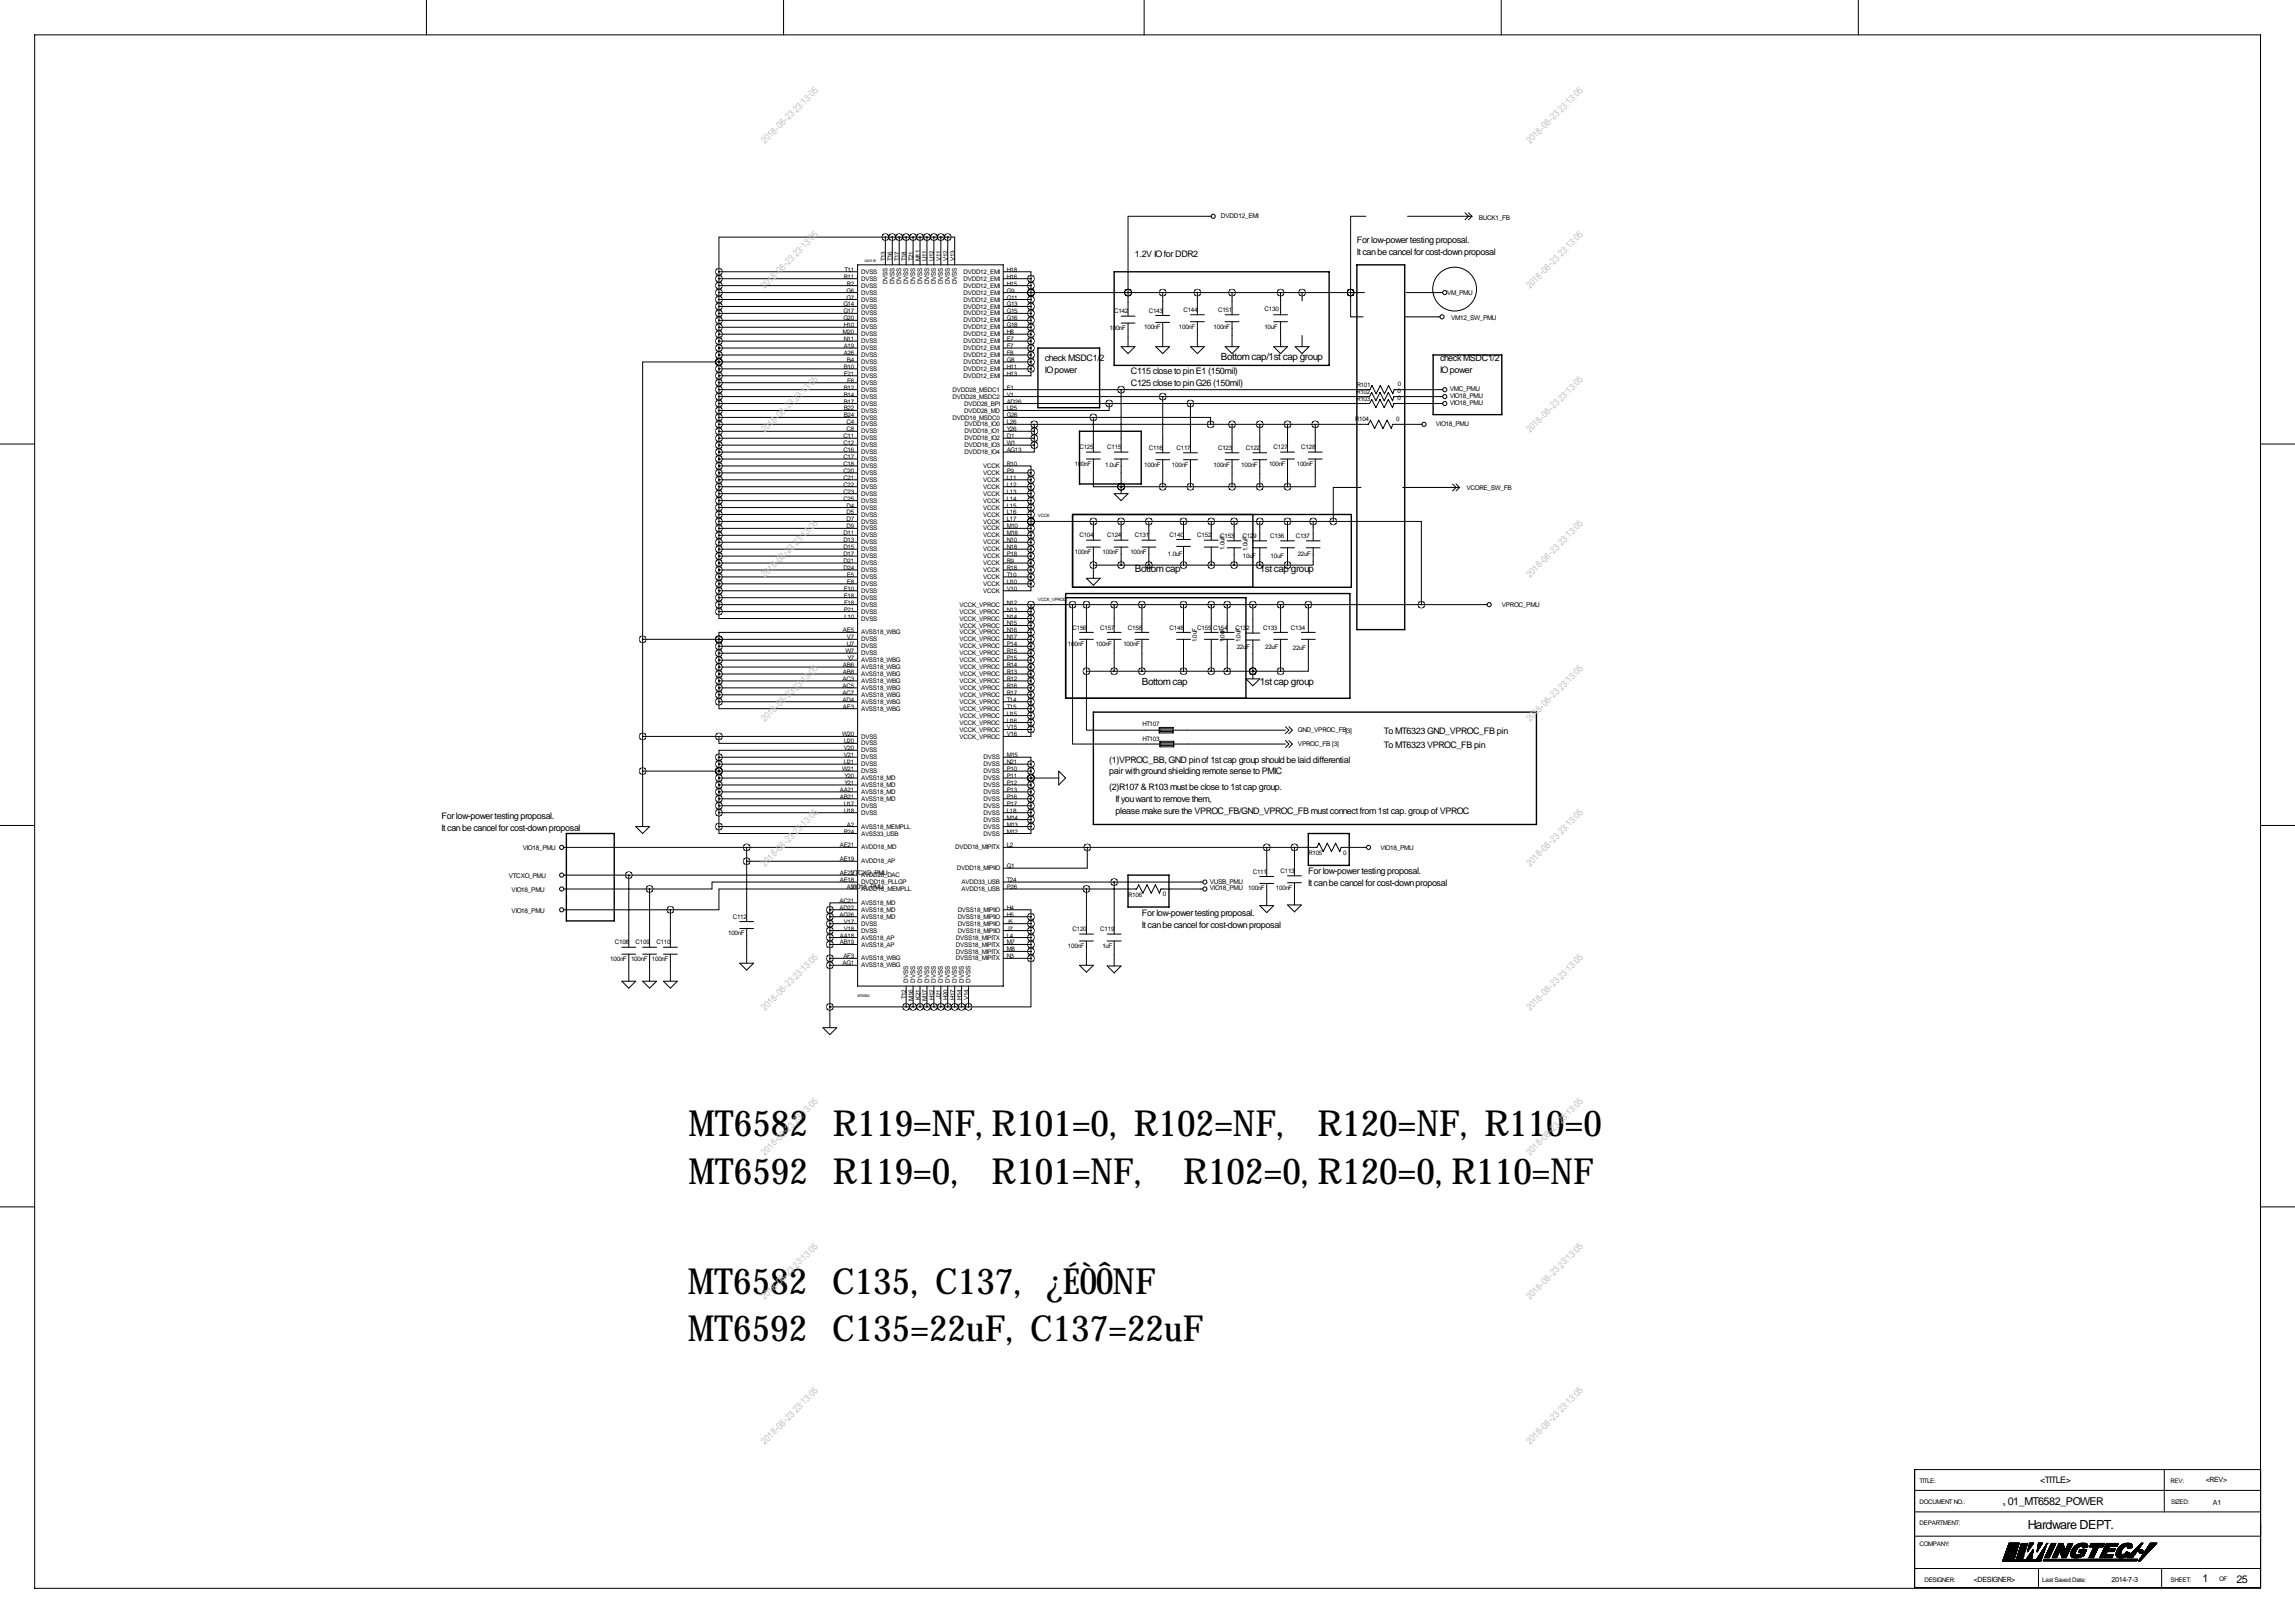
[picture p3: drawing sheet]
<svg xmlns="http://www.w3.org/2000/svg" width="841mm" height="594mm" viewBox="0 0 841 594" stroke-linecap="round" stroke-linejoin="round" font-family="sans-serif">
<defs><g id="words">
<g font-size="13.2">
<text x="252.2" y="416">MT6582 R119=NF, R101=0, R102=NF,</text>
<text x="482.6" y="416">R120=NF, R110=0</text>
<text x="252.2" y="433.5">MT6592 R119=0,</text>
<text x="363.2" y="433.5">R101=NF,</text>
<text x="433.5" y="433.5">R102=0, R120=0, R110=NF</text>
<text x="251.9" y="473.9">MT6582 C135, C137, ¿ÉÒÔNF</text>
<text x="251.9" y="491.2">MT6592 C135=22uF, C137=22uF</text>
</g>
<text font-size="4.6" x="742.7" y="560.1">Hardware DEPT.</text>
<g font-size="4">
<text x="735.4" y="551.3">01_MT6582_POWER</text>
<text x="806.7" y="579.4">1</text>
<text x="819.2" y="579.7">25</text>
</g>
<g font-size="3.6">
<text x="447.2" y="131.9">Bottom cap/1st cap group</text>
<text x="415.7" y="209.4">Bottom cap</text>
<text x="461.5" y="209.4">1st cap group</text>
<text x="418.3" y="250.8">Bottom cap</text>
<text x="461.5" y="250.8">1st cap group</text>
</g>
<g font-size="3.5" fill="#c0c0c0">
<text x="280.2" y="52.9" transform="rotate(-45 280.2 52.9)">2018-08-23 23:13:05</text>
<text x="560.4" y="52.9" transform="rotate(-45 560.4 52.9)">2018-08-23 23:13:05</text>
<text x="280.2" y="105.8" transform="rotate(-45 280.2 105.8)">2018-08-23 23:13:05</text>
<text x="560.4" y="105.8" transform="rotate(-45 560.4 105.8)">2018-08-23 23:13:05</text>
<text x="280.2" y="158.8" transform="rotate(-45 280.2 158.8)">2018-08-23 23:13:05</text>
<text x="560.4" y="158.8" transform="rotate(-45 560.4 158.8)">2018-08-23 23:13:05</text>
<text x="280.2" y="211.7" transform="rotate(-45 280.2 211.7)">2018-08-23 23:13:05</text>
<text x="560.4" y="211.7" transform="rotate(-45 560.4 211.7)">2018-08-23 23:13:05</text>
<text x="280.2" y="264.6" transform="rotate(-45 280.2 264.6)">2018-08-23 23:13:05</text>
<text x="560.4" y="264.6" transform="rotate(-45 560.4 264.6)">2018-08-23 23:13:05</text>
<text x="280.2" y="317.5" transform="rotate(-45 280.2 317.5)">2018-08-23 23:13:05</text>
<text x="560.4" y="317.5" transform="rotate(-45 560.4 317.5)">2018-08-23 23:13:05</text>
<text x="280.2" y="370.4" transform="rotate(-45 280.2 370.4)">2018-08-23 23:13:05</text>
<text x="560.4" y="370.4" transform="rotate(-45 560.4 370.4)">2018-08-23 23:13:05</text>
<text x="280.2" y="423.3" transform="rotate(-45 280.2 423.3)">2018-08-23 23:13:05</text>
<text x="560.4" y="423.3" transform="rotate(-45 560.4 423.3)">2018-08-23 23:13:05</text>
<text x="280.2" y="476.2" transform="rotate(-45 280.2 476.2)">2018-08-23 23:13:05</text>
<text x="560.4" y="476.2" transform="rotate(-45 560.4 476.2)">2018-08-23 23:13:05</text>
<text x="280.2" y="529.2" transform="rotate(-45 280.2 529.2)">2018-08-23 23:13:05</text>
<text x="560.4" y="529.2" transform="rotate(-45 560.4 529.2)">2018-08-23 23:13:05</text>
</g>
<g font-size="3.3">
<text x="497" y="89">For low-power testing proposal.</text>
<text x="415.7" y="94.1">1.2V IO for DDR2</text>
<text x="497" y="93.4">It can be cancel for cost-down proposal</text>
<text x="382.7" y="132.2">check MSDC1/2</text>
<text x="382.7" y="136.6">IO power</text>
<text x="414.2" y="137">C115 close to pin E1 (150mil)</text>
<text x="527.5" y="132.2">check MSDC1/2</text>
<text x="527.5" y="136.6">IO power</text>
<text x="414.2" y="141.4">C125 close to pin G26 (150mil)</text>
<text x="506.9" y="268.9">To MT6323 GND_VPROC_FB pin</text>
<text x="506.9" y="273.9">To MT6323 VPROC_FB pin</text>
<text x="406.3" y="279.3">(1)VPROC_BB, GND pin of 1st cap group should be laid differential</text>
<text x="406.3" y="283.6">pair with ground shielding remote sense to PMIC</text>
<text x="406.3" y="289.4">(2)R107 &amp; R103 must be close to 1st cap group.</text>
<text x="408.6" y="293.8">If you want to remove them,</text>
<text x="161.7" y="299.9">For low-power testing proposal.</text>
<text x="408.6" y="298.2">please make sure the VPROC_FB/GND_VPROC_FB must connect from 1st cap. group of VPROC</text>
<text x="161.7" y="304.2">It can be cancel for cost-down proposal</text>
<text x="479.2" y="320.2">For low-power testing proposal.</text>
<text x="479.2" y="324.5">It can be cancel for cost-down proposal</text>
<text x="418.3" y="335.4">For low-power testing proposal.</text>
<text x="418.3" y="339.8">It can be cancel for cost-down proposal</text>
<text x="747.3" y="543.2">&lt;TITLE&gt;</text>
</g>
<g font-size="2.6">
<text x="808" y="542.9">&lt;REV&gt;</text>
<text x="810.6" y="551.1">A1</text>
<text x="723" y="579.3">&lt;DESIGNER&gt;</text>
<text x="773.4" y="579.3">2014-7-3</text>
</g>
<g font-size="2.4">
<text x="447.2" y="80">DVDD12_EMI</text>
<text x="541.7" y="80.5">BUCK1_FB</text>
<text x="530" y="107.9">VM_PMU</text>
<text x="531.6" y="117.1">VM12_SW_PMU</text>
<text x="531.1" y="143.2">VMC_PMU</text>
<text x="531.1" y="148.3">VIO18_PMU</text>
<text x="531.1" y="145.8">VIO18_PMU</text>
<text x="526" y="155.9">VIO18_PMU</text>
<text x="537.2" y="179.3">VCORE_SW_FB</text>
<text x="550.1" y="222.2">VPROC_PMU</text>
<text x="475.4" y="268.2">GND_VPROC_FB[3]</text>
<text x="475.4" y="273.3">VPROC_FB [3]</text>
<text x="191.5" y="311.4">VIO18_PMU</text>
<text x="505.7" y="311.4">VIO18_PMU</text>
<text x="186.4" y="321.5">VTCXO_PMU</text>
<text x="311.6" y="320.5">VTCXO_PMU</text>
<text x="443.2" y="323.8">VUSB_PMU</text>
<text x="187.4" y="326.6">VIO18_PMU</text>
<text x="311.6" y="325.6">VIO18_PMU</text>
<text x="443.2" y="326.1">VIO18_PMU</text>
<text x="187.4" y="334.2">VIO18_PMU</text>
</g>
<g font-size="2.3">
<text x="324.3" y="95.7" transform="rotate(-90 324.3 95.7)">T13</text>
<text x="326.8" y="95.7" transform="rotate(-90 326.8 95.7)">T16</text>
<text x="329.4" y="95.7" transform="rotate(-90 329.4 95.7)">T17</text>
<text x="331.9" y="95.7" transform="rotate(-90 331.9 95.7)">T18</text>
<text x="334.5" y="95.7" transform="rotate(-90 334.5 95.7)">T21</text>
<text x="337" y="95.7" transform="rotate(-90 337 95.7)">M11</text>
<text x="339.5" y="95.7" transform="rotate(-90 339.5 95.7)">U11</text>
<text x="342.1" y="95.7" transform="rotate(-90 342.1 95.7)">U12</text>
<text x="344.6" y="95.7" transform="rotate(-90 344.6 95.7)">V11</text>
<text x="347.2" y="95.7" transform="rotate(-90 347.2 95.7)">V12</text>
<text x="349.7" y="95.7" transform="rotate(-90 349.7 95.7)">V13</text>
<text x="309.3" y="99.5">T11</text>
<text x="315.4" y="100.3">DVSS</text>
<text x="352.9" y="100.3">DVDD12_EMI</text>
<text x="368.8" y="99.5">H18</text>
<text x="309.1" y="102.1">R11</text>
<text x="310.1" y="107.2">G6</text>
<text x="310.2" y="104.6">R2</text>
<text x="315.4" y="107.9">DVSS</text>
<text x="315.4" y="105.4">DVSS</text>
<text x="315.4" y="102.8">DVSS</text>
<text x="325.1" y="104.2" transform="rotate(-90 325.1 104.2)">DVSS</text>
<text x="327.6" y="104.2" transform="rotate(-90 327.6 104.2)">DVSS</text>
<text x="330.2" y="104.2" transform="rotate(-90 330.2 104.2)">DVSS</text>
<text x="332.7" y="104.2" transform="rotate(-90 332.7 104.2)">DVSS</text>
<text x="335.2" y="104.2" transform="rotate(-90 335.2 104.2)">DVSS</text>
<text x="337.8" y="104.2" transform="rotate(-90 337.8 104.2)">DVSS</text>
<text x="340.3" y="104.2" transform="rotate(-90 340.3 104.2)">DVSS</text>
<text x="342.9" y="104.2" transform="rotate(-90 342.9 104.2)">DVSS</text>
<text x="345.4" y="104.2" transform="rotate(-90 345.4 104.2)">DVSS</text>
<text x="347.9" y="104.2" transform="rotate(-90 347.9 104.2)">DVSS</text>
<text x="350.5" y="104.2" transform="rotate(-90 350.5 104.2)">DVSS</text>
<text x="352.9" y="107.9">DVDD12_EMI</text>
<text x="352.9" y="105.4">DVDD12_EMI</text>
<text x="352.9" y="102.8">DVDD12_EMI</text>
<text x="368.8" y="107.2">G9</text>
<text x="368.8" y="104.6">H15</text>
<text x="368.8" y="102.1">H16</text>
<text x="308.9" y="112.2">G14</text>
<text x="310.1" y="109.7">G7</text>
<text x="315.4" y="110.5">DVSS</text>
<text x="315.4" y="113">DVSS</text>
<text x="352.9" y="110.5">DVDD12_EMI</text>
<text x="352.9" y="113">DVDD12_EMI</text>
<text x="368.8" y="109.7">G11</text>
<text x="368.8" y="112.2">G13</text>
<text x="463.2" y="113.8">C130</text>
<text x="308.9" y="114.8">G17</text>
<text x="308.9" y="117.3">G20</text>
<text x="309.1" y="119.9">H10</text>
<text x="315.4" y="115.5">DVSS</text>
<text x="315.4" y="118.1">DVSS</text>
<text x="352.9" y="115.5">DVDD12_EMI</text>
<text x="352.9" y="118.1">DVDD12_EMI</text>
<text x="368.8" y="114.8">G15</text>
<text x="368.8" y="117.3">G16</text>
<text x="368.8" y="119.9">G18</text>
<text x="408.1" y="114.8">C142</text>
<text x="420.8" y="114.5">C143</text>
<text x="433.5" y="114.3">C144</text>
<text x="446.2" y="114.3">C151</text>
<text x="308.8" y="122.4">M20</text>
<text x="309.1" y="124.9">N11</text>
<text x="315.4" y="120.6">DVSS</text>
<text x="315.4" y="123.2">DVSS</text>
<text x="315.4" y="125.7">DVSS</text>
<text x="352.9" y="125.7">DVDD12_EMI</text>
<text x="352.9" y="120.6">DVDD12_EMI</text>
<text x="352.9" y="123.2">DVDD12_EMI</text>
<text x="368.8" y="124.9">E7</text>
<text x="368.8" y="122.4">H8</text>
<text x="406.4" y="120.9">100nF</text>
<text x="419.1" y="120.6">100nF</text>
<text x="431.8" y="120.4">100nF</text>
<text x="444.5" y="120.4">100nF</text>
<text x="463.2" y="120.6">10uF</text>
<text x="309.1" y="127.5">A19</text>
<text x="309.1" y="130">A26</text>
<text x="315.4" y="128.2">DVSS</text>
<text x="315.4" y="130.8">DVSS</text>
<text x="352.9" y="128.2">DVDD12_EMI</text>
<text x="352.9" y="130.8">DVDD12_EMI</text>
<text x="368.8" y="127.5">F7</text>
<text x="368.8" y="130">F8</text>
<text x="309.1" y="135.1">B10</text>
<text x="309.1" y="137.6">E21</text>
<text x="310.2" y="132.6">B4</text>
<text x="315.4" y="133.3">DVSS</text>
<text x="315.4" y="135.9">DVSS</text>
<text x="352.9" y="133.3">DVDD12_EMI</text>
<text x="352.9" y="135.9">DVDD12_EMI</text>
<text x="368.8" y="132.6">G8</text>
<text x="368.8" y="135.1">H11</text>
<text x="368.8" y="137.6">H13</text>
<text x="309.1" y="142.7">B12</text>
<text x="310.4" y="140.2">F6</text>
<text x="315.4" y="143.5">DVSS</text>
<text x="315.4" y="138.4">DVSS</text>
<text x="315.4" y="140.9">DVSS</text>
<text x="348.9" y="143.5">DVDD28_MSDC1</text>
<text x="352.9" y="138.4">DVDD12_EMI</text>
<text x="368.8" y="142.7">E1</text>
<text x="497" y="141.7">R101</text>
<text x="511.9" y="143.9">0</text>
<text x="512" y="141.4">0</text>
<text x="309.1" y="145.3">B14</text>
<text x="309.1" y="147.8">B17</text>
<text x="315.4" y="146">DVSS</text>
<text x="315.4" y="148.6">DVSS</text>
<text x="348.9" y="146">DVDD28_MSDC2</text>
<text x="353.2" y="148.6">DVDD28_BPI</text>
<text x="368.8" y="145.3">V1</text>
<text x="368.8" y="147.8">AD26</text>
<text x="496.9" y="144.2">R102</text>
<text x="496.9" y="146.7">R103</text>
<text x="511.9" y="146.4">0</text>
<text x="309.1" y="150.3">B22</text>
<text x="309.1" y="152.9">B24</text>
<text x="310.1" y="155.4">C4</text>
<text x="315.4" y="151.1">DVSS</text>
<text x="315.4" y="153.6">DVSS</text>
<text x="348.9" y="153.6">DVDD18_MSDC0</text>
<text x="353.2" y="151.1">DVDD28_MD</text>
<text x="368.8" y="150.3">U25</text>
<text x="368.8" y="155.4">L26</text>
<text x="368.8" y="152.9">G26</text>
<text x="496.4" y="154.4">R104</text>
<text x="511.4" y="154.1">0</text>
<text x="308.9" y="160.5">C11</text>
<text x="310.1" y="158">C8</text>
<text x="315.4" y="156.2">DVSS</text>
<text x="315.4" y="158.7">DVSS</text>
<text x="315.4" y="161.3">DVSS</text>
<text x="353.3" y="158.7">DVDD18_IO1</text>
<text x="353.3" y="161.3">DVDD18_IO2</text>
<text x="353.3" y="156.2">DVDD18_IO0</text>
<text x="368.8" y="158">Y26</text>
<text x="368.8" y="160.5">D1</text>
<text x="308.9" y="163">C12</text>
<text x="308.9" y="165.6">C16</text>
<text x="315.4" y="163.8">DVSS</text>
<text x="315.4" y="166.3">DVSS</text>
<text x="353.3" y="163.8">DVDD18_IO3</text>
<text x="353.3" y="166.3">DVDD18_IO4</text>
<text x="368.8" y="163">W1</text>
<text x="368.8" y="165.6">AG13</text>
<text x="395.4" y="164.6">C125</text>
<text x="405.6" y="164.6">C115</text>
<text x="420.8" y="164.8">C116</text>
<text x="431" y="164.8">C117</text>
<text x="446.2" y="164.8">C123</text>
<text x="456.4" y="164.8">C122</text>
<text x="466.5" y="164.6">C127</text>
<text x="476.7" y="164.6">C128</text>
<text x="308.9" y="168.1">C17</text>
<text x="308.9" y="170.7">C18</text>
<text x="308.9" y="173.2">C20</text>
<text x="315.4" y="168.9">DVSS</text>
<text x="315.4" y="171.4">DVSS</text>
<text x="315.4" y="174">DVSS</text>
<text x="360.2" y="174">VCCK</text>
<text x="360.2" y="171.4">VCCK</text>
<text x="368.8" y="173.2">P9</text>
<text x="368.8" y="170.7">R10</text>
<text x="393.7" y="170.7">100nF</text>
<text x="404.8" y="171">1.0uF</text>
<text x="419.1" y="170.9">100nF</text>
<text x="429.3" y="170.9">100nF</text>
<text x="444.5" y="170.9">100nF</text>
<text x="454.7" y="170.9">100nF</text>
<text x="464.9" y="170.7">100nF</text>
<text x="475" y="170.7">100nF</text>
<text x="308.9" y="175.7">C21</text>
<text x="308.9" y="178.3">C22</text>
<text x="315.4" y="176.5">DVSS</text>
<text x="315.4" y="179">DVSS</text>
<text x="360.2" y="176.5">VCCK</text>
<text x="360.2" y="179">VCCK</text>
<text x="368.8" y="175.7">L11</text>
<text x="368.8" y="178.3">L12</text>
<text x="308.9" y="180.8">C23</text>
<text x="308.9" y="183.4">C25</text>
<text x="310.1" y="185.9">D4</text>
<text x="315.4" y="181.6">DVSS</text>
<text x="315.4" y="184.1">DVSS</text>
<text x="360.2" y="181.6">VCCK</text>
<text x="360.2" y="184.1">VCCK</text>
<text x="368.8" y="180.8">L13</text>
<text x="368.8" y="183.4">L14</text>
<text x="368.8" y="185.9">L15</text>
<text x="310.1" y="188.4">D5</text>
<text x="310.1" y="191">D7</text>
<text x="315.4" y="186.7">DVSS</text>
<text x="315.4" y="189.2">DVSS</text>
<text x="315.4" y="191.7">DVSS</text>
<text x="360.2" y="186.7">VCCK</text>
<text x="360.2" y="189.2">VCCK</text>
<text x="360.2" y="191.7">VCCK</text>
<text x="368.8" y="188.4">L16</text>
<text x="368.8" y="191">L17</text>
<text x="308.9" y="196.1">D11</text>
<text x="310.1" y="193.5">D9</text>
<text x="315.4" y="194.3">DVSS</text>
<text x="315.4" y="196.8">DVSS</text>
<text x="360.2" y="194.3">VCCK</text>
<text x="360.2" y="196.8">VCCK</text>
<text x="368.8" y="193.5">M10</text>
<text x="368.8" y="196.1">M18</text>
<text x="395.4" y="196.8">C104</text>
<text x="405.6" y="196.8">C124</text>
<text x="415.7" y="196.8">C131</text>
<text x="428.4" y="196.6">C140</text>
<text x="438.6" y="196.8">C152</text>
<text x="447" y="197.1">C153</text>
<text x="455.1" y="197.1">C129</text>
<text x="465.2" y="197.1">C136</text>
<text x="474.6" y="197.1">C137</text>
<text x="308.9" y="198.6">D13</text>
<text x="308.9" y="201.1">D15</text>
<text x="308.9" y="203.7">D17</text>
<text x="315.4" y="199.4">DVSS</text>
<text x="315.4" y="201.9">DVSS</text>
<text x="360.2" y="199.4">VCCK</text>
<text x="360.2" y="201.9">VCCK</text>
<text x="368.8" y="198.6">N10</text>
<text x="368.8" y="201.1">N18</text>
<text x="368.8" y="203.7">P18</text>
<text x="393.7" y="202.9">100nF</text>
<text x="403.9" y="202.9">100nF</text>
<text x="414.1" y="202.9">100nF</text>
<text x="427.8" y="203.7">1.0uF</text>
<text x="448.5" y="201.5" transform="rotate(-90 448.5 201.5)">1.0uF</text>
<text x="456.9" y="201.7" transform="rotate(-90 456.9 201.7)">1.0uF</text>
<text x="475.4" y="203.7">22uF</text>
<text x="308.9" y="206.2">D21</text>
<text x="308.9" y="208.8">D24</text>
<text x="315.4" y="204.4">DVSS</text>
<text x="315.4" y="207">DVSS</text>
<text x="315.4" y="209.5">DVSS</text>
<text x="360.2" y="204.4">VCCK</text>
<text x="360.2" y="207">VCCK</text>
<text x="360.2" y="209.5">VCCK</text>
<text x="368.8" y="206.2">R9</text>
<text x="368.8" y="208.8">R18</text>
<text x="455.3" y="204.4">10uF</text>
<text x="465.4" y="204.4">10uF</text>
<text x="310.2" y="211.3">E5</text>
<text x="310.2" y="213.8">E8</text>
<text x="315.4" y="212.1">DVSS</text>
<text x="315.4" y="214.6">DVSS</text>
<text x="360.2" y="212.1">VCCK</text>
<text x="360.2" y="214.6">VCCK</text>
<text x="368.8" y="211.3">T10</text>
<text x="368.8" y="213.8">U10</text>
<text x="309.1" y="216.4">E10</text>
<text x="309.1" y="218.9">E18</text>
<text x="309.2" y="221.5">F18</text>
<text x="315.4" y="217.1">DVSS</text>
<text x="315.4" y="219.7">DVSS</text>
<text x="360.2" y="217.1">VCCK</text>
<text x="368.8" y="221.5">N12</text>
<text x="368.8" y="216.4">V10</text>
<text x="309.1" y="224">P21</text>
<text x="309.3" y="226.5">L10</text>
<text x="315.4" y="222.2">DVSS</text>
<text x="315.4" y="227.3">DVSS</text>
<text x="315.4" y="224.8">DVSS</text>
<text x="351.5" y="222.2">VCCK_VPROC</text>
<text x="351.5" y="224.8">VCCK_VPROC</text>
<text x="351.5" y="227.3">VCCK_VPROC</text>
<text x="368.8" y="224">N13</text>
<text x="368.8" y="226.5">N14</text>
<text x="308.8" y="231.6">AE5</text>
<text x="315.4" y="232.4">AVSS18_WBG</text>
<text x="351.5" y="229.8">VCCK_VPROC</text>
<text x="351.5" y="232.4">VCCK_VPROC</text>
<text x="368.8" y="229.1">N15</text>
<text x="368.8" y="231.6">N16</text>
<text x="392.9" y="230.6">C156</text>
<text x="403" y="230.6">C157</text>
<text x="413.2" y="230.6">C158</text>
<text x="428.4" y="230.6">C148</text>
<text x="438.6" y="230.6">C155</text>
<text x="444.4" y="230.6">C154</text>
<text x="452.5" y="230.9">C132</text>
<text x="462.7" y="230.6">C133</text>
<text x="472.9" y="230.6">C134</text>
<text x="309.7" y="239.2">W7</text>
<text x="310.2" y="236.7">U7</text>
<text x="310.2" y="234.2">V7</text>
<text x="315.4" y="237.5">DVSS</text>
<text x="315.4" y="234.9">DVSS</text>
<text x="351.5" y="234.9">VCCK_VPROC</text>
<text x="351.5" y="237.5">VCCK_VPROC</text>
<text x="368.8" y="234.2">N17</text>
<text x="368.8" y="236.7">P14</text>
<text x="368.8" y="239.2">R15</text>
<text x="391.2" y="236.7">100nF</text>
<text x="401.4" y="236.7">100nF</text>
<text x="411.5" y="236.7">100nF</text>
<text x="438.4" y="235.3" transform="rotate(-90 438.4 235.3)">1.0uF</text>
<text x="448.5" y="235.3" transform="rotate(-90 448.5 235.3)">1.0uF</text>
<text x="453" y="237.7">22uF</text>
<text x="454.4" y="235.3" transform="rotate(-90 454.4 235.3)">1.0uF</text>
<text x="463.4" y="237.7">22uF</text>
<text x="473.6" y="238">22uF</text>
<text x="308.8" y="244.3">AB6</text>
<text x="310.5" y="241.8">Y7</text>
<text x="315.4" y="240">DVSS</text>
<text x="315.4" y="242.5">AVSS18_WBG</text>
<text x="315.4" y="245.1">AVSS18_WBG</text>
<text x="351.5" y="240">VCCK_VPROC</text>
<text x="351.5" y="242.5">VCCK_VPROC</text>
<text x="351.5" y="245.1">VCCK_VPROC</text>
<text x="368.8" y="241.8">P15</text>
<text x="368.8" y="244.3">R14</text>
<text x="308.7" y="249.4">AC3</text>
<text x="308.7" y="251.9">AC5</text>
<text x="308.8" y="246.9">AB8</text>
<text x="315.4" y="247.6">AVSS18_WBG</text>
<text x="315.4" y="250.2">AVSS18_WBG</text>
<text x="351.5" y="247.6">VCCK_VPROC</text>
<text x="351.5" y="250.2">VCCK_VPROC</text>
<text x="368.8" y="246.9">R13</text>
<text x="368.8" y="249.4">R12</text>
<text x="368.8" y="251.9">R16</text>
<text x="308.7" y="254.5">AC7</text>
<text x="308.7" y="257">AD4</text>
<text x="315.4" y="252.7">AVSS18_WBG</text>
<text x="315.4" y="255.2">AVSS18_WBG</text>
<text x="315.4" y="257.8">AVSS18_WBG</text>
<text x="351.5" y="252.7">VCCK_VPROC</text>
<text x="351.5" y="255.2">VCCK_VPROC</text>
<text x="351.5" y="257.8">VCCK_VPROC</text>
<text x="368.8" y="254.5">R17</text>
<text x="368.8" y="257">T14</text>
<text x="308.8" y="259.6">AE3</text>
<text x="315.4" y="260.3">AVSS18_WBG</text>
<text x="351.5" y="260.3">VCCK_VPROC</text>
<text x="351.5" y="262.9">VCCK_VPROC</text>
<text x="368.8" y="259.6">T15</text>
<text x="368.8" y="262.1">U15</text>
<text x="308.5" y="269.7">W20</text>
<text x="351.5" y="265.4">VCCK_VPROC</text>
<text x="351.5" y="267.9">VCCK_VPROC</text>
<text x="368.8" y="264.6">U16</text>
<text x="368.8" y="267.2">V15</text>
<text x="368.8" y="269.7">V16</text>
<text x="418.5" y="265.9">HT107</text>
<text x="309.1" y="272.3">U20</text>
<text x="309.1" y="274.8">V20</text>
<text x="315.4" y="273">DVSS</text>
<text x="315.4" y="275.6">DVSS</text>
<text x="315.4" y="270.5">DVSS</text>
<text x="351.5" y="270.5">VCCK_VPROC</text>
<text x="418.5" y="271.5">HT103</text>
<text x="309.1" y="279.9">U21</text>
<text x="309.1" y="277.3">V21</text>
<text x="315.4" y="280.6">DVSS</text>
<text x="315.4" y="278.1">DVSS</text>
<text x="360.3" y="278.1">DVSS</text>
<text x="360.3" y="280.6">DVSS</text>
<text x="368.8" y="277.3">M15</text>
<text x="368.8" y="279.9">N21</text>
<text x="308.5" y="282.4">W21</text>
<text x="309.3" y="285">Y20</text>
<text x="309.3" y="287.5">Y21</text>
<text x="315.4" y="283.2">DVSS</text>
<text x="315.4" y="285.7">AVSS18_MD</text>
<text x="360.3" y="283.2">DVSS</text>
<text x="360.3" y="285.7">DVSS</text>
<text x="368.8" y="282.4">P10</text>
<text x="368.8" y="285">P11</text>
<text x="368.8" y="287.5">P12</text>
<text x="307.6" y="290">AA21</text>
<text x="307.6" y="292.6">AB21</text>
<text x="315.4" y="288.3">AVSS18_MD</text>
<text x="315.4" y="290.8">AVSS18_MD</text>
<text x="315.4" y="293.3">AVSS18_MD</text>
<text x="360.3" y="288.3">DVSS</text>
<text x="360.3" y="290.8">DVSS</text>
<text x="360.3" y="293.3">DVSS</text>
<text x="368.8" y="290">P13</text>
<text x="368.8" y="292.6">P16</text>
<text x="309.1" y="295.1">U17</text>
<text x="309.1" y="297.7">U18</text>
<text x="315.4" y="295.9">DVSS</text>
<text x="315.4" y="298.4">DVSS</text>
<text x="360.3" y="298.4">DVSS</text>
<text x="360.3" y="295.9">DVSS</text>
<text x="368.8" y="297.7">L18</text>
<text x="368.8" y="295.1">P17</text>
<text x="309.1" y="305.3">R24</text>
<text x="310.2" y="302.7">A2</text>
<text x="315.4" y="303.5">AVSS18_MEMPLL</text>
<text x="360.3" y="303.5">DVSS</text>
<text x="360.3" y="301">DVSS</text>
<text x="368.8" y="305.3">M12</text>
<text x="368.8" y="302.7">M13</text>
<text x="368.8" y="300.2">M14</text>
<text x="307.6" y="310.4">AE21</text>
<text x="315.4" y="311.1">AVDD18_MD</text>
<text x="315.4" y="306">AVSS33_USB</text>
<text x="349.9" y="311.1">DVDD18_MIPITX</text>
<text x="360.3" y="306">DVSS</text>
<text x="368.8" y="310.4">L2</text>
<text x="307.6" y="315.4">AE19</text>
<text x="315.4" y="316.2">AVDD18_AP</text>
<text x="368.8" y="318">G1</text>
<text x="479.3" y="313.2">R105</text>
<text x="492" y="313">0</text>
<text x="307.6" y="320.5">AE22</text>
<text x="307.6" y="323.1">AE18</text>
<text x="315.4" y="321.3">AVDD28_DAC</text>
<text x="315.4" y="323.8">DVDD18_PLLGP</text>
<text x="350.5" y="318.7">DVDD18_MIPIIO</text>
<text x="352.2" y="323.8">AVDD33_USB</text>
<text x="368.8" y="323.1">T24</text>
<text x="458.9" y="320">C111</text>
<text x="469.1" y="319.8">C113</text>
<text x="310.2" y="325.6">A3</text>
<text x="315.4" y="326.4">AVDD18_MEMPLL</text>
<text x="352.2" y="326.4">AVDD18_USB</text>
<text x="368.8" y="325.6">P26</text>
<text x="413.3" y="328.4">R106</text>
<text x="426" y="328.2">0</text>
<text x="457.2" y="326.1">100nF</text>
<text x="467.4" y="325.9">100nF</text>
<text x="307.5" y="330.7">AC21</text>
<text x="307.5" y="333.2">AD22</text>
<text x="307.5" y="335.8">AG26</text>
<text x="315.4" y="331.4">AVSS18_MD</text>
<text x="315.4" y="334">AVSS18_MD</text>
<text x="350.8" y="334">DVSS18_MIPIIO</text>
<text x="368.8" y="333.2">H4</text>
<text x="368.8" y="335.8">H5</text>
<text x="268.4" y="336.5">C112</text>
<text x="309.1" y="338.3">V17</text>
<text x="309.1" y="340.8">V18</text>
<text x="315.4" y="336.5">AVSS18_MD</text>
<text x="315.4" y="339.1">DVSS</text>
<text x="315.4" y="341.6">DVSS</text>
<text x="350.8" y="336.5">DVSS18_MIPIIO</text>
<text x="350.8" y="339.1">DVSS18_MIPIIO</text>
<text x="350.8" y="341.6">DVSS18_MIPIIO</text>
<text x="368.8" y="338.3">J5</text>
<text x="368.8" y="340.8">J7</text>
<text x="392.9" y="341.1">C120</text>
<text x="403" y="341.1">C119</text>
<text x="225.2" y="345.9">C108</text>
<text x="232.8" y="345.9">C109</text>
<text x="240.5" y="345.9">C110</text>
<text x="266.7" y="342.6">100nF</text>
<text x="307.6" y="343.4">AA18</text>
<text x="307.6" y="345.9">AB19</text>
<text x="315.4" y="344.1">AVSS18_AP</text>
<text x="315.4" y="346.7">AVSS18_AP</text>
<text x="350.1" y="344.1">DVSS18_MIPITX</text>
<text x="350.1" y="346.7">DVSS18_MIPITX</text>
<text x="368.8" y="343.4">L4</text>
<text x="368.8" y="345.9">M7</text>
<text x="391.2" y="347.2">100nF</text>
<text x="403.8" y="347.2">1uF</text>
<text x="223.6" y="352">100nF</text>
<text x="231.2" y="352">100nF</text>
<text x="238.8" y="352">100nF</text>
<text x="308.7" y="353.5">AG1</text>
<text x="308.9" y="351">AF3</text>
<text x="315.4" y="351.8">AVSS18_WBG</text>
<text x="350.1" y="349.2">DVSS18_MIPITX</text>
<text x="350.1" y="351.8">DVSS18_MIPITX</text>
<text x="368.8" y="348.5">M8</text>
<text x="368.8" y="351">N3</text>
<text x="315.4" y="354.3">AVSS18_WBG</text>
<text x="332.7" y="359.9" transform="rotate(-90 332.7 359.9)">DVSS</text>
<text x="335.2" y="359.9" transform="rotate(-90 335.2 359.9)">DVSS</text>
<text x="337.8" y="359.9" transform="rotate(-90 337.8 359.9)">DVSS</text>
<text x="340.3" y="359.9" transform="rotate(-90 340.3 359.9)">DVSS</text>
<text x="342.9" y="359.9" transform="rotate(-90 342.9 359.9)">DVSS</text>
<text x="345.4" y="359.9" transform="rotate(-90 345.4 359.9)">DVSS</text>
<text x="347.9" y="359.9" transform="rotate(-90 347.9 359.9)">DVSS</text>
<text x="350.5" y="359.9" transform="rotate(-90 350.5 359.9)">DVSS</text>
<text x="353" y="359.9" transform="rotate(-90 353 359.9)">DVSS</text>
<text x="355.6" y="359.9" transform="rotate(-90 355.6 359.9)">DVSS</text>
<text x="331.9" y="366" transform="rotate(-90 331.9 366)">T12</text>
<text x="344.6" y="365.9" transform="rotate(-90 344.6 365.9)">J21</text>
<text x="334.5" y="366.5" transform="rotate(-90 334.5 366.5)">M16</text>
<text x="337" y="366.2" transform="rotate(-90 337 366.2)">K21</text>
<text x="339.5" y="366.5" transform="rotate(-90 339.5 366.5)">M17</text>
<text x="342.1" y="366.2" transform="rotate(-90 342.1 366.2)">H12</text>
<text x="347.2" y="366.2" transform="rotate(-90 347.2 366.2)">H20</text>
<text x="349.7" y="366.2" transform="rotate(-90 349.7 366.2)">H17</text>
<text x="352.2" y="366.2" transform="rotate(-90 352.2 366.2)">H14</text>
<text x="354.8" y="366.2" transform="rotate(-90 354.8 366.2)">V14</text>
<text x="703.1" y="543.3">TITLE:</text>
<text x="795.1" y="543.1">REV:</text>
<text x="703.1" y="550.9">DOCUMENT NO.:</text>
<text x="795.3" y="550.9">SIZED:</text>
<text x="703.1" y="558.6">DEPARTMENT:</text>
<text x="703.1" y="566.2">COMPANY:</text>
<text x="704.9" y="579.4">DESIGNER:</text>
<text x="748.1" y="579.4">Last Saved Date:</text>
<text x="795.1" y="579.4">SHEET:</text>
<text x="812.9" y="579.1">OF</text>
</g>
<g font-size="1.6">
<text x="380.2" y="189.5">VCCK</text>
<text x="380.2" y="220">VCCK_VPROC</text>
</g>
<g font-size="1.3">
<text x="316.7" y="96">U201-B</text>
<text x="314.1" y="365.2">MT6592</text>
</g>
</g></defs>
<circle cx="734.1" cy="551.3" r=".15" fill="#000"/>
<g fill="none" stroke="#000" stroke-width=".37">
<path d="M12.7 12.8h815.3v568.9h-815.3zM156.2 .1v12.7M287 .1v12.7M419.1 .1v12.7M549.9 .1v12.7M680.7 .1v12.7M443.7 79.2h-30.5v28M500.3 79.2h-5.6v28M515.6 79.2h23.6M536.7 77.9l1.2 1.3-1.2 1.3M537.9 77.9l1.3 1.3M539.2 79.2l-1.3 1.3"/>
<path d="M263.3 99.5h50.8M263.3 99.5v124.5M314.1 97h53.4v264.2h-53.4zM324.3 86.8h-61v12.7M324.3 86.8v10.2M324.3 86.8h22.9M326.8 86.8v10.2M329.4 86.8v10.2M331.9 86.8v10.2M334.5 86.8v10.2M337 86.8v10.2M339.5 86.8v10.2"/>
<path d="M342.1 86.8v10.2M344.6 86.8v10.2M347.2 86.8h2.5v10.2M347.2 86.8v10.2M367.5 99.5h10.1v2.6M263.3 107.2h50.8M263.3 109.7h50.8M263.3 112.2h50.8M263.3 114.8h50.8M263.3 117.3h50.8M263.3 119.9h50.8M263.3 104.6h50.8"/>
<path d="M263.3 102.1h50.8M367.5 107.2h132.3M367.5 109.7h10.1M367.5 112.2h10.1M367.5 114.8h10.1M367.5 117.3h10.1M367.5 119.9h10.1M367.5 104.6h10.1M367.5 102.1h10.1M377.6 107.2h.1M377.6 102.1v33M410.7 118.3h5"/>
<path d="M410.7 115.8h5M413.2 107.2h.1M413.2 107.2v8.6M413.2 118.3v8.7M423.4 118.1h5M423.4 115.5h5M425.9 107.2v8.3M425.9 118.1v8.9M436.1 117.8h5M436.1 115.3h5M438.6 107.2v8.1M438.6 117.8v9.2"/>
<path d="M448.8 117.8h5M448.8 115.3h5M451.3 107.2v8.1M451.3 117.8v9.2M466.5 117.8h5.1M466.5 115.3h5.1M469.1 107.2v8.1M469.1 117.8v9.2M477 107.2v3M494.7 107.2v8.8h4.6M494.7 107.2h.1M514.6 116h12.9"/>
<path d="M515.1 107.2h13.4M263.3 132.6h-27.9v101.6M263.3 132.6h.1M263.3 127.5h50.8M263.3 130h50.8M263.3 132.6h50.8M263.3 135.1h50.8M263.3 124.9h50.8M263.3 137.6h50.8M263.3 122.4h50.8M367.5 127.5h10.1M367.5 130h10.1"/>
<path d="M367.5 132.6h10.1M367.5 135.1h10.1M367.5 124.9h10.1M367.5 122.4h10.1M377.6 135.1v2.5h-10.1M410.7 127h5l-2.5 2.5zM423.4 127h5l-2.5 2.5zM436.1 127h5l-2.5 2.5zM448.8 127h5l-2.5 2.5zM466.5 127h5.1l-2.5 2.5zM474.4 127h5.1l-2.5 2.5zM477 122.9v4.1"/>
<path d="M263.3 142.7h50.8M263.3 145.3h50.8M263.3 147.8h50.8M263.3 150.3h50.8M263.3 152.9h50.8M263.3 155.4h50.8M263.3 158h50.8M263.3 140.2h50.8M367.5 142.7h134.3l.8-1.5 1.5 3 1.5-3 1.5 3 1.6-3 1.5 3 .5-1.5h17.8M367.5 145.3h134.2l.8-1.6 1.5 3.1 1.5-3.1 1.5 3.1 1.6-3.1 1.5 3.1 .5-1.5h17.9M367.5 147.8h134.2l.8-1.5 1.5 3 1.5-3 1.5 3 1.6-3 1.5 3 .5-1.5h17.9M367.5 152.9h33"/>
<path d="M367.5 155.4h133.7l.8-1.5 1.5 3 1.6-3 1.5 3 1.5-3 1.5 3 .5-1.5h10.8M367.5 158h11.4M378.9 155.4v7.6M400.5 152.9h42.9v2.5M400.5 152.9v12.7M406.3 147.8v2.5h-38.8M410.7 142.7v22.9M425.9 145.3v20.5M436.1 147.8v18M451.3 155.4v10.4M461.5 155.4v10.4M471.6 155.4v10.2"/>
<path d="M481.8 155.4v10.2M0 162.6h12.7M263.3 160.5h50.8M263.3 163h50.8M263.3 165.6h50.8M263.3 168.1h50.8M263.3 170.7h50.8M263.3 173.2h50.8M263.3 175.7h50.8M263.3 178.3h50.8M367.5 170.7h10.1v2.5M367.5 160.5h11.4"/>
<path d="M367.5 163h11.4M367.5 173.2h10.1M367.5 175.7h10.1M367.5 178.3h10.1M377.6 173.2v40.6M378.9 163v2.6h-11.4M398 165.6h5M398 168.1h5M400.5 168.1v10.2h10.2M408.1 165.6h5.1M408.1 168.1h5.1M410.7 178.3h.1"/>
<path d="M410.7 178.3h60.9M410.7 168.1v12.7M423.4 168.4h5M423.4 165.8h5M425.9 168.4v9.9M433.5 168.4h5.1M433.5 165.8h5.1M436.1 168.4v9.9M448.8 168.4h5M448.8 165.8h5M451.3 168.4v9.9M458.9 168.4h5.1"/>
<path d="M458.9 165.8h5.1M461.5 168.4v9.9M469.1 165.6h5.1M469.1 168.1h5.1M471.6 168.1v10.2M479.2 165.6h5.1M479.2 168.1h5.1M481.8 168.1v10.2h-10.2M498.6 178.5h-10.2v12.5M513.8 178.5h20.8M532.1 177.3l1.2 1.2-1.2 1.3M533.3 177.3l1.3 1.2"/>
<path d="M534.6 178.5l-1.3 1.3M828 162.6h12.7M263.3 180.8h50.8M263.3 183.4h50.8M263.3 185.9h50.8M263.3 188.4h50.8M263.3 191h50.8M263.3 193.5h50.8M263.3 196.1h50.8M263.3 198.6h50.8M367.5 180.8h10.1M367.5 183.4h10.1"/>
<path d="M367.5 185.9h10.1M367.5 188.4h10.1M367.5 191h120.9M367.5 193.5h10.1M367.5 196.1h10.1M367.5 198.6h10.1M377.6 191h.1M398 197.8h5M400.5 191v6.8M408.1 180.8h5.1l-2.5 2.6zM408.1 197.8h5.1M410.7 191v6.8"/>
<path d="M418.3 197.8h5.1M420.8 191v6.8M431 197.6h5.1M433.5 191v6.6M441.1 197.8h5.1M443.7 191v6.8M449.5 198.1h5.1M452.1 191v7.1M458.9 198.1h5.1M461.5 191v7.1M469.1 198.1h5.1M471.6 191v7.1"/>
<path d="M478.5 198.1h5.1M481 191v7.1M488.4 191h32.2v30.5M263.3 201.1h50.8M263.3 203.7h50.8M263.3 206.2h50.8M263.3 208.8h50.8M263.3 211.3h50.8M263.3 213.8h50.8M263.3 216.4h50.8M263.3 218.9h50.8M367.5 201.1h10.1"/>
<path d="M367.5 203.7h10.1M367.5 206.2h10.1M367.5 208.8h10.1M367.5 211.3h10.1M367.5 213.8h10.1M377.6 213.8v2.6h-10.1M398 200.4h5M398 211.8h5l-2.5 2.5zM400.5 200.4v11.4M400.5 207h71.1M408.1 200.4h5.1M410.7 200.4v6.6"/>
<path d="M418.3 200.4h5.1M420.8 200.4v6.6M431 200.1h5.1M433.5 200.1v6.9M441.1 200.4h5.1M443.7 200.4v6.6M449.5 200.6h5.1M452.1 200.6v6.4M458.9 200.6h5.1M461.5 200.6v6.4M469.1 200.6h5.1M471.6 200.6v6.4"/>
<path d="M478.5 200.6h5.1M481 200.6v6.4h-9.4M235.4 234.2h78.7M235.4 234.2v68.5M263.3 224v2.5h50.8M263.3 234.2h.1M263.3 236.7h50.8M263.3 239.2h50.8M263.3 221.5h50.8M263.3 224h50.8M263.3 234.2v22.8M314.1 231.6h-50.8v2.6"/>
<path d="M367.5 236.7h10.1M367.5 234.2h10.1M367.5 239.2h10.1M367.5 221.5h177.3M367.5 226.5h10.1M367.5 224h10.1M367.5 231.6h10.1M367.5 229.1h10.1M377.6 221.5v45.7M392.9 221.5v51h78M395.4 234.2h5.1M395.4 231.6h5.1"/>
<path d="M398 221.5v10.1M398 234.2v11.6M405.6 234.2h5.1M405.6 231.6h5.1M408.1 221.5v10.1M408.1 234.2v11.6M415.7 234.2h5.1M415.7 231.6h5.1M418.3 221.5v10.1M418.3 234.2v11.6M431 234.2h5.1M431 231.6h5.1"/>
<path d="M433.5 221.5v10.1M433.5 234.2v11.6M441.1 234.2h5.1M441.1 231.6h5.1M443.7 221.5v10.1M443.7 234.2v11.6M447 234.2h5.1M447 231.6h5.1M449.5 221.5v10.1M449.5 234.2v11.6M456.4 234.4h5.1M456.4 231.9h5.1"/>
<path d="M458.9 221.5v10.4M458.9 234.4v14.2M466.5 234.2h5.1M466.5 231.6h5.1M469.1 221.5v10.1M469.1 234.2v11.6M476.7 234.2h5.1M476.7 231.6h5.1M479.2 234.2v11.6h-10.1M479.2 221.5v10.1M263.3 257v2.6h50.8M263.3 241.8h50.8"/>
<path d="M263.3 244.3h50.8M263.3 246.9h50.8M263.3 249.4h50.8M263.3 251.9h50.8M263.3 254.5h50.8M263.3 257h50.8M367.5 241.8h10.1M367.5 244.3h10.1M367.5 246.9h10.1M367.5 249.4h10.1M367.5 251.9h10.1M367.5 254.5h10.1"/>
<path d="M367.5 257h10.1M367.5 259.6h10.1M398 245.8v21.6h72.9M398 245.8h71.1M456.4 248.6h5.1l-2.6 2.6zM458.9 245.8h.1M235.4 269.7h78.7M263.3 269.7v2.6h50.8M263.3 279.9h50.8M263.3 277.3h50.8M263.3 277.3v25.4M314.1 274.8h-50.8v2.5"/>
<path d="M367.5 277.3h10.1v2.6M367.5 279.9h10.1M367.5 262.1h10.1M367.5 264.6h10.1M367.5 267.2h10.1M377.6 267.2v2.5h-10.1M377.6 279.9v22.8M424.6 267.4h.1M424.6 267.9h.1M424.6 266.4h5.1v2h-5.1zM424.6 266.9h5.1M424.6 267.9h5.1"/>
<path d="M424.9 272.5h.1M424.9 273h.1M424.9 271.5h5.1v2h-5.1zM424.9 272h5.1M424.9 273h5.1M470.9 271.2l1.2 1.3-1.2 1.3M470.9 266.2l1.2 1.2-1.2 1.3M472.1 271.2l1.3 1.3-1.3 1.3M472.1 266.2l1.3 1.2-1.3 1.3M235.4 282.4h78.7M263.3 282.4h.1M263.3 297.7h50.8"/>
<path d="M263.3 285h50.8M263.3 287.5h50.8M263.3 290h50.8M263.3 292.6h50.8M263.3 295.1h50.8M367.5 297.7h10.1M367.5 282.4h10.1M367.5 285h20.3M367.5 287.5h10.1M367.5 290h10.1M367.5 292.6h10.1M367.5 295.1h10.1"/>
<path d="M377.6 285h.1M387.8 282.4l2.5 2.6-2.5 2.5zM0 302.3h12.7M206.5 310.4h107.6M232.9 302.7h5l-2.5 2.6zM263.3 302.7v2.6h50.8M263.3 302.7h50.8M273.5 315.4h40.6M273.5 310.4v27.1M367.5 310.4h114.9l.8-1.6 1.5 3.1 1.5-3.1 1.5 3.1 1.6-3.1 1.5 3.1 .5-1.5h9.3M367.5 302.7h10.1M367.5 300.2h10.1"/>
<path d="M377.6 302.7v2.6h-10.1M398.3 310.4v7.6h-30.8M464 310.4v10.6M474.2 310.4v10.4M828 302.3h12.7M206.5 320.5h107.6M206.5 325.6h31.4M206.5 333.2h39.1M230.3 320.5v26.4M237.9 325.6v21.3M245.6 333.2v13.7M271 337.5h5"/>
<path d="M304 333.2h10.1M304 335.8h10.1M304 338.3h10.1M304 333.2v43.2M314.1 325.6h-50.8v7.6h-17.7M314.1 323.1h-53.3v2.5h-22.9M314.1 330.7h-10.1v2.5M367.5 333.2h10.1v2.6M367.5 323.1h73.1M367.5 325.6h48.9l.7-1.5 1.5 3 1.6-3 1.5 3 1.5-3 1.5 3 .5-1.5h15.4M367.5 335.8h10.1M367.5 338.3h10.1"/>
<path d="M377.6 335.8v15.2M398 325.6v16.5M408.1 323.1v19M461.5 323.6h5M461.5 321h5M461.5 331.7h5l-2.5 2.5zM464 323.6v8.1M471.6 323.3h5.1M471.6 320.8h5.1M471.6 331.4h5.1l-2.5 2.6zM474.2 323.3v8.1M227.8 349.5h5.1"/>
<path d="M227.8 346.9h5.1M227.8 359.4h5.1l-2.6 2.5zM230.3 349.5v9.9M235.4 349.5h5.1M235.4 346.9h5.1M235.4 359.4h5.1l-2.6 2.5zM237.9 349.5v9.9M243 349.5h5.1M243 346.9h5.1M243 359.4h5.1l-2.5 2.5zM245.6 349.5v9.9M271 340.1h5"/>
<path d="M271 352.8h5l-2.5 2.5zM273.5 340.1v12.7M304 343.4h10.1M304 340.8h10.1M304 345.9h10.1M304 351h10.1M304 353.5h10.1M367.5 343.4h10.1M367.5 340.8h10.1M367.5 345.9h10.1M367.5 351h10.1M367.5 348.5h10.1"/>
<path d="M377.6 351v17.8h-22.8M395.4 353.5h5.1l-2.5 2.6zM395.4 344.6h5.1M395.4 342.1h5.1M398 344.6v8.9M405.6 344.6h5.1M405.6 342.1h5.1M405.6 353.8h5.1l-2.6 2.5zM408.1 344.6v9.2M301.4 376.4h5.1l-2.5 2.5zM304 368.8h50.8M331.9 361.2v7.6"/>
<path d="M334.5 361.2v7.6M337 361.2v7.6M339.5 361.2v7.6M342.1 361.2v7.6M344.6 361.2v7.6M347.2 361.2v7.6M349.7 361.2v7.6M352.2 361.2v7.6M354.8 361.2v7.6M0 442h12.7M828 442h12.7M701.3 538.2h126.8v43.2h-126.8z"/>
<path d="M792.8 538.2v15.5M701.3 553.7h126.8M701.3 545.9h126.8M733.8 550.8h.1M701.3 574.5h126.8M701.3 562.6h126.8M733.6 571.8h14M733.6 571.7h14M733.6 571.6h14M733.7 571.5h13.9M733.7 571.4h14M733.8 571.2h14"/>
<path d="M733.8 571.1h4M733.9 570.9h4M733.9 570.8h4M734 570.7h3.9M734 570.7h4M734 570.5h4M734.1 570.4h3.9M734.1 570.2h4M734.2 570.1h3.9M734.3 569.8h3.9M734.3 569.7h3.9M734.3 569.6h4"/>
<path d="M734.4 569.4h3.9M734.5 569.3h3.9M734.5 569.2h3.9M734.6 568.9h3.9M734.7 568.8h3.8M734.7 568.6h3.9M734.7 568.5h3.9M734.8 568.4h3.9M734.8 568.3h3.9M734.8 568.2h3.9M734.9 568.1h3.8M734.9 568h3.9"/>
<path d="M735 567.9h3.8M735 567.8h3.8M735.1 567.6h3.8M735.1 567.5h3.8M735.1 567.4h3.8M735.2 567.3h3.8M735.2 567.1h3.8M735.3 566.9h3.8M735.4 566.7h3.8M735.5 566.5h3.7M735.5 566.3h3.8M735.6 566.1h3.8"/>
<path d="M735.6 566h3.8M735.7 565.8h3.7M735.7 565.7h3.8M735.8 565.6h3.7M735.8 565.5h3.7M735.9 565.3h3.7M735.9 565.2h3.7M735.9 565.1h3.7M737.9 571h-4M738.1 570.3l-4 .1M738.1 570.1l-4 .1M738.2 569.9l-4 .1"/>
<path d="M738.3 569.5h-3.9M738.4 569.1l-3.9 .1M738.5 569l-4 .1M738.5 568.8l-3.9 .1M738.6 571.1h.3M738.6 568.7h-3.9M738.6 570.8h2.5M738.7 570.6h.4M738.8 570.4h2.5M738.8 568l-3.9 .1M738.9 567.7h-3.9M739 569.8h.1"/>
<path d="M739 569.7h1.7M739 567.2l-3.8 .1M739.1 569.4h.3M739.1 567h-3.8M739.1 569.2h1.9M739.1 566.8l-3.8 .1M739.2 566.7l-3.9 .1M739.2 566.5l-3.8 .1M739.3 568.8h2.2M739.3 566.4h-3.8M739.3 568.7h2.5M739.3 566.2h-3.8"/>
<path d="M739.4 568.3h2.4M739.4 568.3h2.5M739.5 565.7l-3.8 .1M739.6 567.9h2.4M739.6 567.8h2.5M739.6 565.4h-3.8M739.7 570.1l-.9 .1M739.7 567.4h2.4M739.7 567.4h2.5M739.8 567.2h.5M739.9 568.9l-.7 .1M739.9 566.9h2.4"/>
<path d="M740 566.7h.4M740 571h-1.4M740.1 569.7l-1.1 .1M740.2 570.5l-1.5 .1M740.2 568.5h-.8M740.4 568l-.9 .1M740.5 569.3h-1.4M740.6 567.6h-.9M740.8 570l-1.9 .1M740.9 568.8l-1.7 .1M740.9 565.9l-.7 .1M741 570.9h-2.4"/>
<path d="M741.1 566.3h-1M741.2 570.4l-2.4 .1M741.2 565.5h-.8M741.3 568.4h-1.9M741.3 567.1l-1.5 .1M741.4 569.9l-2.5 .1M741.4 567.9l-1.9 .1M741.5 566.6l-1.5 .1M741.5 569.6h-2.5M741.6 567.5h-1.9M741.7 569.1l-2.5 .1M742 565.8l-1.8 .1"/>
<path d="M742.1 566.2h-2M742.2 571.1h2M742.3 571h1.9M742.3 565.4h-1.9M742.3 567h-2.4M742.4 570.8h1.9M742.5 570.7h1.8M742.5 566.5l-2.5 .1M742.6 570.6h1.7M742.6 568.4h.1M742.6 568.3h.1M742.6 566.1h-2.4"/>
<path d="M742.7 570.4h1.6M742.7 568.2h.1M742.7 565.7l-2.4 .1M742.8 567.9h.3M742.8 570.2h1.6M742.8 568.1l-.1 .1M742.9 567.4h.5M742.9 565.3h-2.5M742.9 570h1.5M742.9 568l-.2 .1M743 567.9l-.3 .1M743 567h.7"/>
<path d="M743 566.9h.7M743.1 569.9h1.3M743.1 567.8h-.3M743.1 566.5h.9M743.2 569.8h1.2M743.2 569.7h1.2M743.2 567.7h-.4M743.2 566.1h1.1M743.3 569.6h1.2M743.3 567.6h-.5M743.3 566h1M743.3 569.5h1.2"/>
<path d="M743.3 567.5h-.5M743.4 565.6h1.2M743.4 569.4h1.1M743.4 567.3l-.5 .1M743.5 569.3h1M743.5 565.1h1.5M743.5 567.2l-.6 .1M743.6 569.2h.9M743.6 567.1l-.7 .1M743.7 569h.9M743.8 566.8l-.8 .1M743.8 568.8h.8"/>
<path d="M743.8 566.7l-.7 .1M743.9 568.8h.7M743.9 568.7h.7M743.9 566.6l-.8 .1M744 568.6h.6M744 566.5l-.9 .1M744.1 568.5h.6M744.1 566.4h-.9M744.1 568.4h.6M744.2 568.3h.5M744.2 566.3h-1M744.2 566.2h-1"/>
<path d="M744.3 570.9h-2M744.4 568.1h.3M744.4 569.9l-1.4 .1M744.4 568h.3M744.4 565.9l-1.1 .1M744.5 565.8l-1.2 .1M744.5 567.9h.3M744.5 567.8h.3M744.5 565.7l-1.2 .1M744.6 569l-.9 .1M744.6 567.7h.2M744.7 568.1l-.4 .1"/>
<path d="M744.7 565.5h-1.3M744.8 567.5h.1M744.8 565.4h-1.4M744.8 567.6h-.1M744.9 565.3h-1.5M744.9 565.2h-1.4M746 571.1h1.8M746.1 571h1.7M746.2 568.4h.1M746.2 570.9h1.7M746.2 568.3h.1M746.2 568.1h.2"/>
<path d="M746.3 568.2l-.1 .1M746.3 567.9h.2M746.3 570.7h1.6M746.3 567.5h.5M746.3 567.4h.5M746.3 567.3h.6M746.4 570.5h1.6M746.4 568l-.2 .1M746.4 566.9h.7M746.4 566.7h.8M746.5 570.5h1.5M746.5 567.9l-.3 .1"/>
<path d="M746.5 566.5h.9M746.6 567.8h-.3M746.6 566h1M746.6 565.9h1.1M746.6 565.8h1.2M746.6 570.2h1.5M746.6 567.7h-.3M746.6 565.6h1.3M746.7 565.3h1.4M746.7 567.6h-.4M746.7 565.1h1.5M746.7 574.6v6.8"/>
<path d="M746.8 569.9h1.4M746.9 567.2l-.5 .1M747 569.7h1.3M747 567.1l-.6 .1M747 567h-.6M747.1 569.4h1.3M747.1 566.8l-.7 .1M747.2 569.3h1.2M747.3 569.2h1.2M747.3 566.6l-.9 .1M747.3 566.5l-.8 .1M747.4 566.4h-.9"/>
<path d="M747.5 568.9h1.1M747.5 566.3h-1M747.5 566.2h-1M747.6 568.8h1M747.6 568.7h1M747.6 566.1h-1.1M747.7 568.6h1M747.7 571.3l-14 .1M747.8 568.3h1M747.8 565.7l-1.2 .1M747.9 565.6l-1.3 .1M747.9 570.8h-1.7"/>
<path d="M747.9 568.2h.9M748 570.6l-1.7 .1M748 565.5h-1.4M748 568h.9M748 565.4h-1.3M748.1 570.3l-1.6 .1M748.1 567.9h.8M748.2 570l-1.5 .1M748.2 567.8h.8M748.2 565.2h-1.5M748.2 569.9l-1.4 .1M748.3 569.7l-1.4 .1"/>
<path d="M748.3 569.6h-1.3M748.3 567.6h.7M748.4 569.5h-1.3M748.4 567.5h.7M748.4 571.7h34.3M748.4 571.6h34.3M748.4 567.4h.7M748.5 567.3h.6M748.5 571.4h34.4M748.5 569l-1.1 .1M748.6 568.9l-1.2 .1M748.7 571.2h34.3"/>
<path d="M748.7 571.1h34.4M748.7 567h.5M748.7 568.5h-1M748.7 566.9h.6M748.8 568.4h-1M748.8 566.8h.5M748.8 568.2l-.9 .1M748.8 566.8h.6M748.9 567.9l-.8 .1M749 570.5h1.7M749 566.5h.5M749 567.7h-.8"/>
<path d="M749.1 570.2h1.7M749.1 566.4h.4M749.1 566.3h.4M749.2 567.2l-.7 .1M749.2 567.1l-.6 .1M749.4 569.7h1.6M749.4 566h.2M749.4 566.6l-.5 .1M749.5 565.8h.2M749.6 566.2h-.4M749.6 569.2h1.6M749.6 569.2h1.7"/>
<path d="M749.6 566.1h-.4M749.7 569.1h1.6M749.7 565.9l-.3 .1M749.7 565.6h.1M749.8 565.6l-.2 .1M749.8 568.8h1.7M749.8 565.5h-.1M749.9 565.3h.1M749.9 568.6h1.6M749.9 565.4h-.1M749.9 565.2h.1M749.9 568.5h1.7"/>
<path d="M750 568.4h1.6M750 568.3h1.7M750.1 568.2h1.6M750.2 567.9h1.7M750.4 567.5h1.7M750.4 567.4h1.7M750.7 566.9h1.6M750.7 570.4l-1.7 .1M750.7 566.7h1.7M750.8 570.3l-1.8 .1M750.8 570.1l-1.7 .1M750.9 570l-1.7 .1"/>
<path d="M750.9 566.5h1.7M750.9 566.4h1.7M750.9 569.9l-1.7 .1M750.9 566.3h1.7M751 569.8l-1.7 .1M751 566.2h1.7M751 566.1h1.7M751.1 569.6h-1.7M751.1 566h1.7M751.1 569.5h-1.6M751.2 569.4h-1.7M751.2 569.3h-1.6"/>
<path d="M751.2 565.7h1.7M751.3 565.6h1.7M751.4 568.9l-1.7 .1M751.4 568.8l-1.6 .1M751.4 565.3h1.7M751.5 568.7h-1.7M751.8 570.5h1.6M751.8 568.1l-1.7 .1M751.8 568l-1.7 .1M751.9 570.2h1.6M751.9 567.9l-1.7 .1M751.9 567.8h-1.6"/>
<path d="M752 567.7h-1.7M752 567.6h-1.6M752.1 569.7h1.6M752.1 567.3l-1.6 .1M752.2 567.2l-1.7 .1M752.2 567.1l-1.6 .1M752.3 567h-1.7M752.3 569.2h1.6M752.4 569.1h1.6M752.4 569h1.6M752.4 566.6l-1.6 .1M752.5 566.5l-1.7 .1"/>
<path d="M752.6 568.8h1.6M752.6 568.7h1.6M752.7 568.6h1.5M752.7 568.5h1.6M752.8 568.4h1.5M752.8 568.3h1.6M752.8 565.9l-1.7 .1M752.9 565.8l-1.8 .1M752.9 565.7l-1.7 .1M753 568h1.5M753 567.9h1.6M753 565.5h-1.7"/>
<path d="M753.1 565.4h-1.7M753.1 567.6h3.2M753.2 567.5h3.1M753.2 567.4h3M753.3 567.3h2.9M753.3 567.2h2.9M753.4 567.1h2.8M753.4 570.4l-1.6 .1M753.4 567h2.8M753.4 566.9h2.7M753.5 570.3l-1.7 .1M753.5 566.8h2.6"/>
<path d="M753.5 570.1l-1.6 .1M753.5 566.7l2.6 .1M753.6 570l-1.6 .1M753.6 566.6h2.5M753.6 569.9l-1.6 .1M753.6 566.5h2.5M753.7 569.8l-1.7 .1M753.7 566.5h2.3M753.7 566.4h2.3M753.7 569.7l-1.6 .1M753.7 566.3h2.3M753.8 569.6h-1.6"/>
<path d="M753.8 566.2h2.2M753.8 569.5h-1.6M753.8 566.1h2.2M753.9 569.4h-1.6M753.9 566h2M753.9 569.3h-1.6M753.9 565.9h2M754 565.8h1.9M754 565.7h1.9M754.1 568.9l-1.6 .1M754.1 565.6h1.7M754.1 565.5h1.7"/>
<path d="M754.1 568.8l-1.5 .1M754.1 565.4h1.7M754.2 565.3h1.6M754.4 568.2l-1.6 .1M754.5 568.1l-1.6 .1M754.5 568l-1.6 .1M754.7 567.9h1.6M754.7 568h3.3M754.8 568.4h3M754.8 568.3h3M754.8 568.7h2.9M754.8 568.6h2.9"/>
<path d="M754.8 568.5h3M754.9 568.8h2.7M754.9 569.1h2.6M754.9 569h2.6M754.9 568.9h2.6M755 569.4h2.3M755 569.2h2.4M755 569.6h2.2M755 569.5h2.3M755.1 569.8h2M755.1 569.7h2.1M755.1 570h1.9"/>
<path d="M755.2 570.3h1.7M755.2 570.2h1.7M755.2 570.1h1.8M755.2 570.5h1.6M756.3 567.7h-3.2M756.3 567.8h-3.2M756.5 567.9h1.5M756.7 567.4h1.5M756.7 567.3h1.6M756.8 567.2h1.5M756.9 570.4l-1.7 .1M756.9 566.9h1.6"/>
<path d="M757 566.8h1.5M757 566.6h1.6M757.1 569.9l-2 .1M757.1 566.5h1.5M757.1 566.5h1.6M757.2 569.7l-2.1 .1M757.3 566h1.6M757.4 569.3h-2.4M757.5 565.6h1.6M757.9 568.2l-3.1 .1M757.9 568.1l-3.2 .1M758 567.9l-1.6 .1"/>
<path d="M758.1 567.8h-1.6M758.1 567.7h-1.5M758.2 567.6h-1.6M758.2 567.5h-1.5M758.4 567.1l-1.6 .1M758.4 567h-1.5M758.5 569.3h2M758.5 569.2h1.9M758.5 569.1h1.8M758.5 569.6h4.9M758.5 569.4h5M758.5 569h1.8"/>
<path d="M758.5 568.9h1.7M758.5 568.8h1.7M758.5 566.8l-1.6 .1M758.6 569.7h4.8M758.6 568.7h1.7M758.6 568.6h1.7M758.6 568.5h1.7M758.6 568.4h1.7M758.7 568.3h1.6M758.7 568.2h1.7M758.7 570h4.1M758.7 566.4h-1.6"/>
<path d="M758.8 570.1h3.8M758.8 566.3h-1.6M758.9 567.9h1.6M758.9 566.2h-1.7M758.9 566.1h-1.6M759 570.2h3.3M759 565.9l-1.6 .1M759 570.3h3.2M759 565.8l-1.6 .1M759.1 567.5h1.6M759.1 565.7l-1.7 .1M759.1 567.4h1.7"/>
<path d="M759.1 565.6l-1.6 .1M759.2 570.4h2.7M759.2 565.5h-1.6M759.2 565.4h-1.6M759.3 565.3h-1.6M759.4 570.5h2.1M759.4 566.9h1.7M759.8 566.5h2M760 566.3h4.7M760.1 570.6h.6M760.1 566.2h4.6M760.2 566.1h4.5"/>
<path d="M760.3 566h4.4M760.4 566h4.3M760.4 568.1l-1.7 .1M760.5 568l-1.7 .1M760.5 565.9h4.2M760.6 567.8h-1.7M760.6 567.7h-1.6M760.7 567.6h-1.7M760.7 565.8h3.9M760.8 567.3l-1.6 .1M760.9 565.7h3.7M760.9 567.2l-1.7 .1"/>
<path d="M761 567.1l-1.7 .1M761.1 567h-1.7M761.1 565.6h3.4M761.2 565.5h3.3M761.2 566.8l-1.7 .1M761.3 568.6h2.6M761.4 568.5h2.5M761.4 566.7l-1.8 .1M761.4 565.4h2.9M761.4 568.4h2.6M761.5 568.3h2.5M761.5 569.3h2.1"/>
<path d="M761.5 566.6l-1.9 .1M761.6 568h2.6M761.6 567.9h2.6M761.7 567.9h2.5M761.7 566.5l-2 .1M761.7 565.3h2.4M761.8 569.2h1.8M761.8 567.5h2.6M762 569.2h1.6M762.2 569.1h1.5M762.3 568.9h1.4M762.3 566.4h-2.4"/>
<path d="M762.3 565.2h1.4M762.3 568.8h1.5M762.4 568.8h1.4M762.5 566.4h2.2M762.8 566.5h1.9M762.9 566.5h1.8M763 569.9l-4.3 .1M763 566.9h.2M763.2 569.8l-4.6 .1M763.4 569.7l-4.8 .1M763.5 569.5h-5M763.8 566.8l-.8 .1"/>
<path d="M763.9 568.7h-1.5M764.1 568.2l-2.6 .1M764.1 568.1l-2.6 .1M764.3 567.8h-2.6M764.3 567.7h-2.6M764.4 567.6h-2.6M764.5 566.7l-1.5 .1M764.7 566.6l-1.7 .1M765.2 570.5h1.7M765.3 570.4h1.6M765.3 570.2h1.7M765.4 566.5h4.9"/>
<path d="M765.4 566.5h5M765.5 566.4h4.9M765.5 566.3h5M765.6 569.7h1.6M765.6 566.2h4.9M765.6 566.1h4.9M765.7 566h4.9M765.8 569.2h1.6M765.8 569.1h1.7M765.8 565.6h5M765.9 565.6h4.9M765.9 565.4h5"/>
<path d="M766 568.8h1.6M766 568.7h1.7M766.1 568.6h1.6M766.1 568.5h1.7M766.2 568.3h1.7M766.3 568.1h1.7M766.4 568h1.6M766.4 567.9h1.7M766.5 567.7h1.7M766.6 567.4h1.7M766.9 566.9h1.6M766.9 570.4l-1.7 .1"/>
<path d="M767 570.1l-1.6 .1M767.1 570l-1.7 .1M767.1 569.9l-1.6 .1M767.2 569.8l-1.7 .1M767.2 569.7l-1.7 .1M767.3 569.6h-1.7M767.3 569.5h-1.6M767.4 569.4h-1.7M767.4 569.3h-1.6M767.5 569l-1.6 .1M767.6 568.9l-1.7 .1M767.6 568.8l-1.6 .1"/>
<path d="M767.8 568.4h-1.6M767.9 568.2l-1.7 .1M768 568.1l-1.7 .1M768.1 567.8h-1.6M768.2 567.6h-1.7M768.3 567.5h-1.7M768.3 567.3l-1.6 .1M768.4 567.2l-1.7 .1M768.5 567.1l-1.7 .1M768.5 567h-1.7M768.6 566.8l-1.7 .1M768.6 566.7l-1.7 .1"/>
<path d="M768.7 566.6l-1.7 .1M769.2 570.5h4.4M769.3 570.2h4.4M769.3 570.2h4.5M769.6 569.7h4.4M769.6 569.6h4.4M769.6 569.5h4.5M769.7 569.4h4.4M769.7 569.3h4.5M769.8 569.2h1.6M769.9 569h1.7M769.9 568.9h1.7"/>
<path d="M770 568.8h1.7M770.1 568.6h1.7M770.2 568.3h1.7M770.2 568.2h4.2M770.3 568.1h4.1M770.3 568h4.2M770.4 567.9h4.1M770.4 567.9h4.2M770.4 567.8h4.2M770.5 567.7h4.2M770.5 567.6h4.3M770.6 567.5h4.2"/>
<path d="M770.6 567.4h4.2M770.6 565.9l-4.9 .1M770.7 567.3h4.2M770.7 565.8l-5 .1M770.7 567.1h1.7M770.7 565.7l-4.9 .1M770.8 566.9h1.7M770.8 565.5h-4.9M770.9 566.8h1.7M770.9 566.7h1.7M770.9 565.3h-4.9M771 566.6h1.7"/>
<path d="M771 566.5h1.7M771.2 566h4.4M771.3 565.9h4.4M771.3 565.8h4.4M771.4 565.7h4.4M771.4 565.6h4.5M771.5 569.1l-1.7 .1M771.5 565.5h4.4M771.6 569l-1.8 .1M771.6 565.4h4.3M771.6 565.3h4.4M771.7 568.7h-1.7"/>
<path d="M771.8 568.5h-1.7M771.9 568.4h-1.8M772.5 567h-1.7M772.6 566.8l-1.8 .1M773.7 570.4l-4.5 .1M773.7 570.3l-4.4 .1M773.8 570l-4.4 .1M773.9 569.9l-4.5 .1M773.9 569.8l-4.4 .1M774 569.7l-4.5 .1M774.9 567.3l-4.3 .1M775.1 569.4h4.6"/>
<path d="M775.1 569.3h2.1M775.1 569.2h1.9M775.1 569.1l1.8 .1M775.1 569l1.8 .1M775.2 569.7h4.2M775.2 568.9h1.6M775.2 568.8h1.6M775.2 568.7h1.6M775.2 569.8h4M775.2 568.5h1.7M775.3 569.9h3.8M775.3 568.4h1.6"/>
<path d="M775.3 570h3.6M775.3 568.3h1.6M775.3 568.3h1.7M775.4 570.1h3.4M775.5 567.9h1.6M775.5 566.4h-4.4M775.5 570.2h3.1M775.5 566.3h-4.4M775.6 570.3h2.9M775.6 566.2h-4.5M775.6 567.6h1.7M775.6 566.1h-4.4"/>
<path d="M775.7 567.5h1.6M775.7 570.4h2.6M775.7 567.4h1.7M775.8 565.6l-4.4 .1M776 570.5h1.9M776 566.9h1.7M776.4 566.5h2.1M776.5 566.3h4.5M776.6 570.6h.6M776.6 566.2h4.4M776.8 566.1h4.2M776.9 568.6h-1.7"/>
<path d="M776.9 566h4.1M777 568.1l-1.6 .1M777.1 568l-1.7 .1M777.1 565.9h3.8M777.1 567.9l-1.6 .1M777.2 567.8h-1.7M777.2 567.7h-1.6M777.2 565.8h3.7M777.4 565.7h3.4M777.4 567.3l-1.6 .1M777.5 567.2l-1.7 .1M777.6 567.1l-1.7 .1"/>
<path d="M777.6 565.6h3.1M777.6 569.3h2.2M777.7 567h-1.7M777.7 565.5h3M777.8 566.8l-1.7 .1M778 565.4h2.6M778 569.2h1.8M778 566.7l-1.9 .1M778.2 566.6l-2 .1M778.3 565.3h2M778.4 566.5l-2.1 .1M778.6 568.8h1.6"/>
<path d="M778.6 568.7h1.5M778.7 568.6h1.1M778.8 565.2h1.2M778.8 568.5h.7M778.9 568.4h.3M779.1 570.5h2.1M779.1 566.5h1.9M779.2 566.5h1.8M779.3 570.4h2M779.3 569.7l-4.1 .1M779.4 570.2h2M779.4 566.6h1.6"/>
<path d="M779.4 566.9h1.2M779.4 566.7h1.6M779.5 569.6h-4.3M779.6 569.5h-4.4M779.8 567.1l-.4 .1M779.9 569.7h1.9M779.9 569.1l-1.8 .1M780 569l-1.7 .1M780.1 568.9l-1.7 .1M780.2 568.8l-1.7 .1M780.3 569.3h1.7M780.3 567h-.9"/>
<path d="M780.4 569.2h1.7M780.6 569h1.7M780.8 568.8h1.6M781 568.6h1.5M781 566.8l-1.6 .1M781 566.4h-4.6M781.3 570.4l-2.1 .1M781.3 568.3h1.4M781.4 568.3h1.4M781.5 570l-2 .1M781.6 569.9l-2 .1M781.7 569.8l-2 .1"/>
<path d="M781.7 568h1.3M781.7 569.7l-1.9 .1M781.8 567.9h1.2M781.8 569.6h-1.8M781.9 569.5h-1.8M782 569.4h-1.8M782 567.6h1.2M782.2 569.1l-1.8 .1M782.2 569l-1.7 .1M782.2 567.4h1.2M782.4 568.8l-1.7 .1M782.4 567.3h1.1"/>
<path d="M782.5 568.7h-1.6M782.6 567h1M782.6 568.5h-1.5M782.7 568.4h-1.5M782.7 566.9h1M782.8 571.5l-34.3 .1M782.9 568.1l-1.4 .1M782.9 571.3l-34.3 .1M782.9 568l-1.3 .1M783 571.2l-34.4 .1M783.1 567.8h-1.3M783.1 566.5h.9"/>
<path d="M783.2 567.7h-1.3M783.3 571.8h.6M783.3 567.5h-1.2M783.4 571.6h.6M783.4 567.3l-1.1 .1M783.5 568.4h1.5M783.5 568.3h1.5M783.5 568.2h1.5M783.5 568.1h1.5M783.5 568h1.5M783.6 568.5h1.3M783.6 567.9l1.4 .1"/>
<path d="M783.6 567.9h1.3M783.6 567.1l-1.1 .1M783.6 566h.8M783.6 568.6h1.3M783.6 567.8h1.3M783.7 568.7h1.1M783.7 567.7h1.1M783.7 571.2h.8M783.7 566.8l-1 .1M783.8 568.8h.9M783.8 567.6h.9M783.8 566.7l-1 .1"/>
<path d="M783.9 566.6l-1 .1M784 571.7h-.6M784 566.5l-1 .1M784 570.7h.9M784 567.5h.5M784 565.6h.7M784.1 566.4h-.9M784.1 571.5l-.6 .1M784.1 568.9h.3M784.1 566.3h-.8M784.2 571.4l-.7 .1M784.3 566.2h-.9"/>
<path d="M784.3 571.3l-.7 .1M784.3 566.1h-.8M784.4 570.2h.9M784.4 571.2l-.7 .1M784.4 570.1h1M784.4 565.9l-.8 .1M784.5 565.8l-.8 .1M784.6 571.1h-.8M784.6 565.7l-.8 .1M784.6 565.6l-.7 .1M784.7 571h-.9M784.7 569.8h1.1"/>
<path d="M784.7 569.7h1.1M784.7 565.5h-.6M784.8 570.9h-.9M784.8 565.4h-.6M784.9 570.8h-.9M784.9 565.3h-.6M785 570.6l-.9 .1M785 569.2h1.3M785.1 570.5l-1 .1M785.1 565.2h-.7M785.2 570.4l-1 .1M785.3 570.3l-1 .1"/>
<path d="M785.3 568.8h1.4M785.5 570l-1 .1M785.6 569.9l-1.1 .1M785.6 568.3h1.5M785.7 569.8l-1.1 .1M785.9 569.6h-1.1M785.9 567.9h1.7M786 569.5h-1.2M786.1 569.4h-1.2M786.2 569.3h-1.2M786.2 567.4h1.8M786.3 567.3h1.9"/>
<path d="M786.4 569.1l-1.3 .1M786.5 569l-1.4 .1M786.5 568.9l-1.3 .1M786.5 566.9h1.9M786.6 568.8l-1.3 .1M786.8 568.7h-1.4M786.8 566.5h2.1M786.9 568.6h-1.5M787 568.5h-1.5M787.1 568.4h-1.5M787.1 566h2.2M787.2 568.2l-1.5 .1"/>
<path d="M787.3 568.1l-1.6 .1M787.4 568l-1.6 .1M787.5 565.6h2.2M787.5 567.9l-1.6 .1M787.7 567.8h-1.7M787.7 565.2h2.3M787.8 567.7h-1.8M787.9 567.6h-1.8M788 567.5h-1.8M788.1 567.3l-1.8 .1M788.3 567.1l-1.9 .1M788.4 567h-1.9"/>
<path d="M788.5 566.8l-1.9 .1M788.6 566.7l-2 .1M788.7 566.6l-2 .1M788.8 566.5l-2 .1M788.9 566.4h-2M789 566.3h-2.1M789.1 566.2h-2.1M789.2 566.1h-2.2M789.4 565.9l-2.3 .1M789.5 565.8l-2.3 .1M789.6 565.7l-2.3 .1M789.7 565.6l-2.4 .1"/>
<path d="M789.8 565.5h-2.3M789.9 565.4h-2.3M790 565.3h-2.4M791.8 574.6v6.8"/>
<circle cx="444.4" cy="79.2" r=".76"/>
<circle cx="528.2" cy="116" r=".76"/>
<circle cx="529.2" cy="107.2" r=".76"/>
<circle cx="532.8" cy="105.9" r="8"/>
<circle cx="521.6" cy="155.4" r=".76"/>
<circle cx="529.2" cy="142.7" r=".76"/>
<circle cx="529.2" cy="147.8" r=".76"/>
<circle cx="529.2" cy="145.3" r=".76"/>
<circle cx="545.5" cy="221.5" r=".76"/>
<circle cx="205.7" cy="310.4" r=".76"/>
<circle cx="501.3" cy="310.4" r=".76"/>
<circle cx="205.7" cy="325.6" r=".76"/>
<circle cx="205.7" cy="320.5" r=".76"/>
<circle cx="205.7" cy="333.2" r=".76"/>
<circle cx="441.4" cy="325.6" r=".76"/>
<circle cx="441.4" cy="323.1" r=".76"/>
</g>
<g fill="none" stroke="#000" stroke-width=".51">
<path d="M408.1 99.5h78.8v34.3h-78.8zM497 97h17.6v133.6h-17.6zM380.2 127.5h22.6v21.8h-22.6zM525 130h25.1v21.9h-25.1zM395.4 158h22.6v19.3h-22.6zM392.9 188.4h102.1v26.7h-102.1zM458.9 188.4v26.7M390.3 217.4h104.2v38.3h-104.2zM390.3 218.9h66.1v36.8M400.5 260.8h162.3v41.2h-162.3zM207.5 305.3h17.5v32h-17.5zM479.2 305.3h15v11.7h-15z"/>
<path d="M413.2 320.5h15v11.7h-15z"/>
</g>
<path d="M273.4 315.4a.1 .1 0 0 0 .2 0 .1 .1 0 0 0-.2 0zM273.4 310.4a.1 .1 0 0 0 .2 0 .1 .1 0 0 0-.2 0zM230.2 320.5a.1 .1 0 0 0 .2 0 .1 .1 0 0 0-.2 0zM245.5 333.2a.1 .1 0 0 0 .2 0 .1 .1 0 0 0-.2 0zM377.6 241.8a.09 .09 0 0 0 .1 0 .09 .09 0 0 0-.1 0zM377.6 244.3a.09 .09 0 0 0 .1 0 .09 .09 0 0 0-.1 0zM377.6 236.7a.09 .09 0 0 0 .1 0 .09 .09 0 0 0-.1 0zM377.6 239.2a.09 .09 0 0 0 .1 0 .09 .09 0 0 0-.1 0zM377.6 229.1a.09 .09 0 0 0 .1 0 .09 .09 0 0 0-.1 0zM377.6 231.6a.09 .09 0 0 0 .1 0 .09 .09 0 0 0-.1 0zM377.6 226.5a.09 .09 0 0 0 .1 0 .09 .09 0 0 0-.1 0zM469 221.5a.1 .1 0 0 0 .2 0 .1 .1 0 0 0-.2 0zM397.9 221.5a.1 .1 0 0 0 .2 0 .1 .1 0 0 0-.2 0zM418.2 221.5a.1 .1 0 0 0 .2 0 .1 .1 0 0 0-.2 0zM433.4 221.5a.1 .1 0 0 0 .2 0 .1 .1 0 0 0-.2 0zM408 221.5a.1 .1 0 0 0 .2 0 .1 .1 0 0 0-.2 0zM443.6 221.5a.1 .1 0 0 0 .2 0 .1 .1 0 0 0-.2 0zM458.8 221.5a.1 .1 0 0 0 .2 0 .1 .1 0 0 0-.2 0zM377.6 234.2a.09 .09 0 0 0 .1 0 .09 .09 0 0 0-.1 0zM377.6 221.5a.09 .09 0 0 0 .1 0 .09 .09 0 0 0-.1 0zM377.6 224a.09 .09 0 0 0 .1 0 .09 .09 0 0 0-.1 0zM377.6 262.1a.09 .09 0 0 0 .1 0 .09 .09 0 0 0-.1 0zM377.6 264.6a.09 .09 0 0 0 .1 0 .09 .09 0 0 0-.1 0zM377.6 267.2a.09 .09 0 0 0 .1 0 .09 .09 0 0 0-.1 0zM377.6 259.6a.09 .09 0 0 0 .1 0 .09 .09 0 0 0-.1 0zM377.6 254.5a.09 .09 0 0 0 .1 0 .09 .09 0 0 0-.1 0zM377.6 257a.09 .09 0 0 0 .1 0 .09 .09 0 0 0-.1 0zM377.6 251.9a.09 .09 0 0 0 .1 0 .09 .09 0 0 0-.1 0zM392.8 221.5a.1 .1 0 0 0 .2 0 .1 .1 0 0 0-.2 0zM377.6 249.4a.09 .09 0 0 0 .1 0 .09 .09 0 0 0-.1 0zM377.6 246.9a.09 .09 0 0 0 .1 0 .09 .09 0 0 0-.1 0zM377.6 183.4a.09 .09 0 0 0 .1 0 .09 .09 0 0 0-.1 0zM461.4 191a.1 .1 0 0 0 .2 0 .1 .1 0 0 0-.2 0zM400.4 191a.1 .1 0 0 0 .2 0 .1 .1 0 0 0-.2 0zM410.6 191a.1 .1 0 0 0 .2 0 .1 .1 0 0 0-.2 0zM377.6 198.6a.09 .09 0 0 0 .1 0 .09 .09 0 0 0-.1 0zM443.6 191a.1 .1 0 0 0 .2 0 .1 .1 0 0 0-.2 0zM433.4 191a.1 .1 0 0 0 .2 0 .1 .1 0 0 0-.2 0zM377.6 188.4a.09 .09 0 0 0 .1 0 .09 .09 0 0 0-.1 0zM420.7 191a.1 .1 0 0 0 .2 0 .1 .1 0 0 0-.2 0zM377.6 175.7a.09 .09 0 0 0 .1 0 .09 .09 0 0 0-.1 0zM377.6 178.3a.09 .09 0 0 0 .1 0 .09 .09 0 0 0-.1 0zM377.6 180.8a.09 .09 0 0 0 .1 0 .09 .09 0 0 0-.1 0zM377.6 173.2a.09 .09 0 0 0 .1 0 .09 .09 0 0 0-.1 0zM377.6 203.7a.09 .09 0 0 0 .1 0 .09 .09 0 0 0-.1 0zM377.6 206.2a.09 .09 0 0 0 .1 0 .09 .09 0 0 0-.1 0zM377.6 185.9a.09 .09 0 0 0 .1 0 .09 .09 0 0 0-.1 0zM377.6 196.1a.09 .09 0 0 0 .1 0 .09 .09 0 0 0-.1 0zM377.6 193.5a.09 .09 0 0 0 .1 0 .09 .09 0 0 0-.1 0zM377.6 213.8a.09 .09 0 0 0 .1 0 .09 .09 0 0 0-.1 0zM377.6 208.8a.09 .09 0 0 0 .1 0 .09 .09 0 0 0-.1 0zM377.6 211.3a.09 .09 0 0 0 .1 0 .09 .09 0 0 0-.1 0zM471.5 191a.1 .1 0 0 0 .2 0 .1 .1 0 0 0-.2 0zM377.6 201.1a.09 .09 0 0 0 .1 0 .09 .09 0 0 0-.1 0zM377.6 191a.09 .09 0 0 0 .1 0 .09 .09 0 0 0-.1 0zM425.8 107.2a.1 .1 0 0 0 .2 0 .1 .1 0 0 0-.2 0zM377.6 107.2a.09 .09 0 0 0 .1 0 .09 .09 0 0 0-.1 0zM377.6 114.8a.09 .09 0 0 0 .1 0 .09 .09 0 0 0-.1 0zM377.6 109.7a.09 .09 0 0 0 .1 0 .09 .09 0 0 0-.1 0zM377.6 112.2a.09 .09 0 0 0 .1 0 .09 .09 0 0 0-.1 0zM377.6 117.3a.09 .09 0 0 0 .1 0 .09 .09 0 0 0-.1 0zM377.6 124.9a.09 .09 0 0 0 .1 0 .09 .09 0 0 0-.1 0zM377.6 127.5a.09 .09 0 0 0 .1 0 .09 .09 0 0 0-.1 0zM377.6 130a.09 .09 0 0 0 .1 0 .09 .09 0 0 0-.1 0zM438.5 107.2a.1 .1 0 0 0 .2 0 .1 .1 0 0 0-.2 0zM413.1 107.2a.1 .1 0 0 0 .2 0 .1 .1 0 0 0-.2 0zM377.6 102.1a.09 .09 0 0 0 .1 0 .09 .09 0 0 0-.1 0zM377.6 104.6a.09 .09 0 0 0 .1 0 .09 .09 0 0 0-.1 0zM377.6 119.9a.09 .09 0 0 0 .1 0 .09 .09 0 0 0-.1 0zM377.6 122.4a.09 .09 0 0 0 .1 0 .09 .09 0 0 0-.1 0zM377.6 132.6a.09 .09 0 0 0 .1 0 .09 .09 0 0 0-.1 0zM451.2 107.2a.1 .1 0 0 0 .2 0 .1 .1 0 0 0-.2 0zM377.6 135.1a.09 .09 0 0 0 .1 0 .09 .09 0 0 0-.1 0zM469 107.2a.1 .1 0 0 0 .2 0 .1 .1 0 0 0-.2 0zM377.6 292.6a.09 .09 0 0 0 .1 0 .09 .09 0 0 0-.1 0zM377.6 295.1a.09 .09 0 0 0 .1 0 .09 .09 0 0 0-.1 0zM377.6 287.5a.09 .09 0 0 0 .1 0 .09 .09 0 0 0-.1 0zM377.6 290a.09 .09 0 0 0 .1 0 .09 .09 0 0 0-.1 0zM377.6 285a.09 .09 0 0 0 .1 0 .09 .09 0 0 0-.1 0zM377.6 279.9a.09 .09 0 0 0 .1 0 .09 .09 0 0 0-.1 0zM377.6 282.4a.09 .09 0 0 0 .1 0 .09 .09 0 0 0-.1 0zM377.6 302.7a.09 .09 0 0 0 .1 0 .09 .09 0 0 0-.1 0zM377.6 300.2a.09 .09 0 0 0 .1 0 .09 .09 0 0 0-.1 0zM377.6 297.7a.09 .09 0 0 0 .1 0 .09 .09 0 0 0-.1 0zM237.9 325.6a.09 .09 0 0 0 .1 0 .09 .09 0 0 0-.1 0zM263.3 132.6a.09 .09 0 0 0 .1 0 .09 .09 0 0 0-.1 0zM263.3 145.3a.09 .09 0 0 0 .1 0 .09 .09 0 0 0-.1 0zM263.3 142.7a.09 .09 0 0 0 .1 0 .09 .09 0 0 0-.1 0zM263.3 137.6a.09 .09 0 0 0 .1 0 .09 .09 0 0 0-.1 0zM263.3 135.1a.09 .09 0 0 0 .1 0 .09 .09 0 0 0-.1 0zM263.3 140.2a.09 .09 0 0 0 .1 0 .09 .09 0 0 0-.1 0zM263.3 208.8a.09 .09 0 0 0 .1 0 .09 .09 0 0 0-.1 0zM263.3 206.2a.09 .09 0 0 0 .1 0 .09 .09 0 0 0-.1 0zM263.3 213.8a.09 .09 0 0 0 .1 0 .09 .09 0 0 0-.1 0zM263.3 211.3a.09 .09 0 0 0 .1 0 .09 .09 0 0 0-.1 0zM263.3 218.9a.09 .09 0 0 0 .1 0 .09 .09 0 0 0-.1 0zM263.3 216.4a.09 .09 0 0 0 .1 0 .09 .09 0 0 0-.1 0zM263.3 224a.09 .09 0 0 0 .1 0 .09 .09 0 0 0-.1 0zM263.3 221.5a.09 .09 0 0 0 .1 0 .09 .09 0 0 0-.1 0zM263.3 234.2a.09 .09 0 0 0 .1 0 .09 .09 0 0 0-.1 0zM263.3 147.8a.09 .09 0 0 0 .1 0 .09 .09 0 0 0-.1 0zM263.3 183.4a.09 .09 0 0 0 .1 0 .09 .09 0 0 0-.1 0zM263.3 180.8a.09 .09 0 0 0 .1 0 .09 .09 0 0 0-.1 0zM263.3 178.3a.09 .09 0 0 0 .1 0 .09 .09 0 0 0-.1 0zM263.3 175.7a.09 .09 0 0 0 .1 0 .09 .09 0 0 0-.1 0zM263.3 150.3a.09 .09 0 0 0 .1 0 .09 .09 0 0 0-.1 0zM263.3 152.9a.09 .09 0 0 0 .1 0 .09 .09 0 0 0-.1 0zM263.3 155.4a.09 .09 0 0 0 .1 0 .09 .09 0 0 0-.1 0zM235.3 269.7a.1 .1 0 0 0 .2 0 .1 .1 0 0 0-.2 0zM235.3 234.2a.1 .1 0 0 0 .2 0 .1 .1 0 0 0-.2 0zM263.3 188.4a.09 .09 0 0 0 .1 0 .09 .09 0 0 0-.1 0zM263.3 185.9a.09 .09 0 0 0 .1 0 .09 .09 0 0 0-.1 0zM263.3 193.5a.09 .09 0 0 0 .1 0 .09 .09 0 0 0-.1 0zM263.3 196.1a.09 .09 0 0 0 .1 0 .09 .09 0 0 0-.1 0zM263.3 191a.09 .09 0 0 0 .1 0 .09 .09 0 0 0-.1 0zM263.3 269.7a.09 .09 0 0 0 .1 0 .09 .09 0 0 0-.1 0zM263.3 282.4a.09 .09 0 0 0 .1 0 .09 .09 0 0 0-.1 0zM235.3 282.4a.1 .1 0 0 0 .2 0 .1 .1 0 0 0-.2 0zM263.3 165.6a.09 .09 0 0 0 .1 0 .09 .09 0 0 0-.1 0zM263.3 163a.09 .09 0 0 0 .1 0 .09 .09 0 0 0-.1 0zM263.3 170.7a.09 .09 0 0 0 .1 0 .09 .09 0 0 0-.1 0zM263.3 168.1a.09 .09 0 0 0 .1 0 .09 .09 0 0 0-.1 0zM263.3 173.2a.09 .09 0 0 0 .1 0 .09 .09 0 0 0-.1 0zM263.3 160.5a.09 .09 0 0 0 .1 0 .09 .09 0 0 0-.1 0zM263.3 158a.09 .09 0 0 0 .1 0 .09 .09 0 0 0-.1 0zM263.3 203.7a.09 .09 0 0 0 .1 0 .09 .09 0 0 0-.1 0zM263.3 201.1a.09 .09 0 0 0 .1 0 .09 .09 0 0 0-.1 0zM263.3 198.6a.09 .09 0 0 0 .1 0 .09 .09 0 0 0-.1 0zM263.3 257a.09 .09 0 0 0 .1 0 .09 .09 0 0 0-.1 0zM263.3 241.8a.09 .09 0 0 0 .1 0 .09 .09 0 0 0-.1 0zM263.3 239.2a.09 .09 0 0 0 .1 0 .09 .09 0 0 0-.1 0zM263.3 236.7a.09 .09 0 0 0 .1 0 .09 .09 0 0 0-.1 0zM263.3 244.3a.09 .09 0 0 0 .1 0 .09 .09 0 0 0-.1 0zM263.3 130a.09 .09 0 0 0 .1 0 .09 .09 0 0 0-.1 0zM263.3 114.8a.09 .09 0 0 0 .1 0 .09 .09 0 0 0-.1 0zM263.3 119.9a.09 .09 0 0 0 .1 0 .09 .09 0 0 0-.1 0zM263.3 117.3a.09 .09 0 0 0 .1 0 .09 .09 0 0 0-.1 0zM263.3 122.4a.09 .09 0 0 0 .1 0 .09 .09 0 0 0-.1 0zM263.3 112.2a.09 .09 0 0 0 .1 0 .09 .09 0 0 0-.1 0zM263.3 127.5a.09 .09 0 0 0 .1 0 .09 .09 0 0 0-.1 0zM263.3 124.9a.09 .09 0 0 0 .1 0 .09 .09 0 0 0-.1 0zM263.3 251.9a.09 .09 0 0 0 .1 0 .09 .09 0 0 0-.1 0zM263.3 254.5a.09 .09 0 0 0 .1 0 .09 .09 0 0 0-.1 0zM263.3 297.7a.09 .09 0 0 0 .1 0 .09 .09 0 0 0-.1 0zM263.3 279.9a.09 .09 0 0 0 .1 0 .09 .09 0 0 0-.1 0zM263.3 285a.09 .09 0 0 0 .1 0 .09 .09 0 0 0-.1 0zM263.3 287.5a.09 .09 0 0 0 .1 0 .09 .09 0 0 0-.1 0zM263.3 277.3a.09 .09 0 0 0 .1 0 .09 .09 0 0 0-.1 0zM263.3 109.7a.09 .09 0 0 0 .1 0 .09 .09 0 0 0-.1 0zM263.3 104.6a.09 .09 0 0 0 .1 0 .09 .09 0 0 0-.1 0zM263.3 107.2a.09 .09 0 0 0 .1 0 .09 .09 0 0 0-.1 0zM263.3 102.1a.09 .09 0 0 0 .1 0 .09 .09 0 0 0-.1 0zM263.3 99.5a.09 .09 0 0 0 .1 0 .09 .09 0 0 0-.1 0zM263.3 302.7a.09 .09 0 0 0 .1 0 .09 .09 0 0 0-.1 0zM263.3 295.1a.09 .09 0 0 0 .1 0 .09 .09 0 0 0-.1 0zM263.3 292.6a.09 .09 0 0 0 .1 0 .09 .09 0 0 0-.1 0zM263.3 290a.09 .09 0 0 0 .1 0 .09 .09 0 0 0-.1 0zM334.4 86.8a.1 .1 0 0 0 .2 0 .1 .1 0 0 0-.2 0zM336.9 86.8a.1 .1 0 0 0 .2 0 .1 .1 0 0 0-.2 0zM339.5 86.8a.09 .09 0 0 0 .1 0 .09 .09 0 0 0-.1 0zM342 86.8a.1 .1 0 0 0 .2 0 .1 .1 0 0 0-.2 0zM344.5 86.8a.1 .1 0 0 0 .2 0 .1 .1 0 0 0-.2 0zM347.1 86.8a.1 .1 0 0 0 .2 0 .1 .1 0 0 0-.2 0zM263.3 246.9a.09 .09 0 0 0 .1 0 .09 .09 0 0 0-.1 0zM263.3 249.4a.09 .09 0 0 0 .1 0 .09 .09 0 0 0-.1 0zM326.8 86.8a.09 .09 0 0 0 .1 0 .09 .09 0 0 0-.1 0zM324.2 86.8a.1 .1 0 0 0 .2 0 .1 .1 0 0 0-.2 0zM329.3 86.8a.1 .1 0 0 0 .2 0 .1 .1 0 0 0-.2 0zM331.8 86.8a.1 .1 0 0 0 .2 0 .1 .1 0 0 0-.2 0zM451.2 178.3a.1 .1 0 0 0 .2 0 .1 .1 0 0 0-.2 0zM410.6 178.3a.1 .1 0 0 0 .2 0 .1 .1 0 0 0-.2 0zM436 178.3a.1 .1 0 0 0 .2 0 .1 .1 0 0 0-.2 0zM425.8 178.3a.1 .1 0 0 0 .2 0 .1 .1 0 0 0-.2 0zM471.5 178.3a.1 .1 0 0 0 .2 0 .1 .1 0 0 0-.2 0zM461.4 178.3a.1 .1 0 0 0 .2 0 .1 .1 0 0 0-.2 0zM433.4 207a.1 .1 0 0 0 .2 0 .1 .1 0 0 0-.2 0zM420.7 207a.1 .1 0 0 0 .2 0 .1 .1 0 0 0-.2 0zM443.6 207a.1 .1 0 0 0 .2 0 .1 .1 0 0 0-.2 0zM461.4 207a.1 .1 0 0 0 .2 0 .1 .1 0 0 0-.2 0zM410.6 207a.1 .1 0 0 0 .2 0 .1 .1 0 0 0-.2 0zM458.8 245.8a.1 .1 0 0 0 .2 0 .1 .1 0 0 0-.2 0zM397.9 245.8a.1 .1 0 0 0 .2 0 .1 .1 0 0 0-.2 0zM418.2 245.8a.1 .1 0 0 0 .2 0 .1 .1 0 0 0-.2 0zM408 245.8a.1 .1 0 0 0 .2 0 .1 .1 0 0 0-.2 0zM433.4 245.8a.1 .1 0 0 0 .2 0 .1 .1 0 0 0-.2 0zM469 245.8a.1 .1 0 0 0 .2 0 .1 .1 0 0 0-.2 0zM443.6 245.8a.1 .1 0 0 0 .2 0 .1 .1 0 0 0-.2 0zM303.9 333.2a.1 .1 0 0 0 .2 0 .1 .1 0 0 0-.2 0zM303.9 335.8a.1 .1 0 0 0 .2 0 .1 .1 0 0 0-.2 0zM303.9 338.3a.1 .1 0 0 0 .2 0 .1 .1 0 0 0-.2 0zM303.9 340.8a.1 .1 0 0 0 .2 0 .1 .1 0 0 0-.2 0zM303.9 343.4a.1 .1 0 0 0 .2 0 .1 .1 0 0 0-.2 0zM303.9 345.9a.1 .1 0 0 0 .2 0 .1 .1 0 0 0-.2 0zM303.9 351a.1 .1 0 0 0 .2 0 .1 .1 0 0 0-.2 0zM303.9 353.5a.1 .1 0 0 0 .2 0 .1 .1 0 0 0-.2 0zM303.9 368.8a.1 .1 0 0 0 .2 0 .1 .1 0 0 0-.2 0zM354.7 368.8a.1 .1 0 0 0 .2 0 .1 .1 0 0 0-.2 0zM352.2 368.8a.09 .09 0 0 0 .1 0 .09 .09 0 0 0-.1 0zM349.6 368.8a.1 .1 0 0 0 .2 0 .1 .1 0 0 0-.2 0zM347.1 368.8a.1 .1 0 0 0 .2 0 .1 .1 0 0 0-.2 0zM344.5 368.8a.1 .1 0 0 0 .2 0 .1 .1 0 0 0-.2 0zM342 368.8a.1 .1 0 0 0 .2 0 .1 .1 0 0 0-.2 0zM339.5 368.8a.09 .09 0 0 0 .1 0 .09 .09 0 0 0-.1 0zM336.9 368.8a.1 .1 0 0 0 .2 0 .1 .1 0 0 0-.2 0zM377.6 335.8a.09 .09 0 0 0 .1 0 .09 .09 0 0 0-.1 0zM377.6 351a.09 .09 0 0 0 .1 0 .09 .09 0 0 0-.1 0zM377.6 338.3a.09 .09 0 0 0 .1 0 .09 .09 0 0 0-.1 0zM377.6 340.8a.09 .09 0 0 0 .1 0 .09 .09 0 0 0-.1 0zM377.6 343.4a.09 .09 0 0 0 .1 0 .09 .09 0 0 0-.1 0zM377.6 345.9a.09 .09 0 0 0 .1 0 .09 .09 0 0 0-.1 0zM377.6 348.5a.09 .09 0 0 0 .1 0 .09 .09 0 0 0-.1 0zM331.8 368.8a.1 .1 0 0 0 .2 0 .1 .1 0 0 0-.2 0zM334.4 368.8a.1 .1 0 0 0 .2 0 .1 .1 0 0 0-.2 0zM377.6 191a.09 .09 0 0 0 .1 0 .09 .09 0 0 0-.1 0zM377.6 107.2a.09 .09 0 0 0 .1 0 .09 .09 0 0 0-.1 0zM377.6 285a.09 .09 0 0 0 .1 0 .09 .09 0 0 0-.1 0zM263.3 132.6a.09 .09 0 0 0 .1 0 .09 .09 0 0 0-.1 0zM263.3 234.2a.09 .09 0 0 0 .1 0 .09 .09 0 0 0-.1 0zM263.3 282.4a.09 .09 0 0 0 .1 0 .09 .09 0 0 0-.1 0zM410.6 178.3a.1 .1 0 0 0 .2 0 .1 .1 0 0 0-.2 0zM458.8 245.8a.1 .1 0 0 0 .2 0 .1 .1 0 0 0-.2 0zM400.4 207a.1 .1 0 0 0 .2 0 .1 .1 0 0 0-.2 0zM413.1 107.2a.1 .1 0 0 0 .2 0 .1 .1 0 0 0-.2 0zM494.6 107.2a.1 .1 0 0 0 .2 0 .1 .1 0 0 0-.2 0zM476.9 107.2a.1 .1 0 0 0 .2 0 .1 .1 0 0 0-.2 0zM479.2 221.5a.09 .09 0 0 0 .1 0 .09 .09 0 0 0-.1 0zM480.9 191a.1 .1 0 0 0 .2 0 .1 .1 0 0 0-.2 0zM471.5 207a.1 .1 0 0 0 .2 0 .1 .1 0 0 0-.2 0zM452 191a.1 .1 0 0 0 .2 0 .1 .1 0 0 0-.2 0zM452 207a.1 .1 0 0 0 .2 0 .1 .1 0 0 0-.2 0zM449.4 221.5a.1 .1 0 0 0 .2 0 .1 .1 0 0 0-.2 0zM449.4 245.8a.1 .1 0 0 0 .2 0 .1 .1 0 0 0-.2 0zM494.6 107.2a.1 .1 0 0 0 .2 0 .1 .1 0 0 0-.2 0zM488.3 191a.1 .1 0 0 0 .2 0 .1 .1 0 0 0-.2 0zM520.6 221.5a.09 .09 0 0 0 .1 0 .09 .09 0 0 0-.1 0zM397.9 325.6a.1 .1 0 0 0 .2 0 .1 .1 0 0 0-.2 0zM408 323.1a.1 .1 0 0 0 .2 0 .1 .1 0 0 0-.2 0zM398.2 310.4a.1 .1 0 0 0 .2 0 .1 .1 0 0 0-.2 0zM474.1 310.4a.1 .1 0 0 0 .2 0 .1 .1 0 0 0-.2 0zM463.9 310.4a.1 .1 0 0 0 .2 0 .1 .1 0 0 0-.2 0zM410.6 142.7a.1 .1 0 0 0 .2 0 .1 .1 0 0 0-.2 0zM425.8 145.3a.1 .1 0 0 0 .2 0 .1 .1 0 0 0-.2 0zM378.8 155.4a.1 .1 0 0 0 .2 0 .1 .1 0 0 0-.2 0zM378.8 158a.1 .1 0 0 0 .2 0 .1 .1 0 0 0-.2 0zM378.8 160.5a.1 .1 0 0 0 .2 0 .1 .1 0 0 0-.2 0zM378.8 163a.1 .1 0 0 0 .2 0 .1 .1 0 0 0-.2 0zM443.3 155.4a.1 .1 0 0 0 .2 0 .1 .1 0 0 0-.2 0zM400.4 152.9a.1 .1 0 0 0 .2 0 .1 .1 0 0 0-.2 0zM451.2 155.4a.1 .1 0 0 0 .2 0 .1 .1 0 0 0-.2 0zM461.4 155.4a.1 .1 0 0 0 .2 0 .1 .1 0 0 0-.2 0zM471.5 155.4a.1 .1 0 0 0 .2 0 .1 .1 0 0 0-.2 0zM481.7 155.4a.1 .1 0 0 0 .2 0 .1 .1 0 0 0-.2 0zM406.2 147.8a.1 .1 0 0 0 .2 0 .1 .1 0 0 0-.2 0zM436 147.8a.1 .1 0 0 0 .2 0 .1 .1 0 0 0-.2 0z" fill="#000" stroke="#000" stroke-width="2.5"/>
<use href="#words"/>
</svg>
